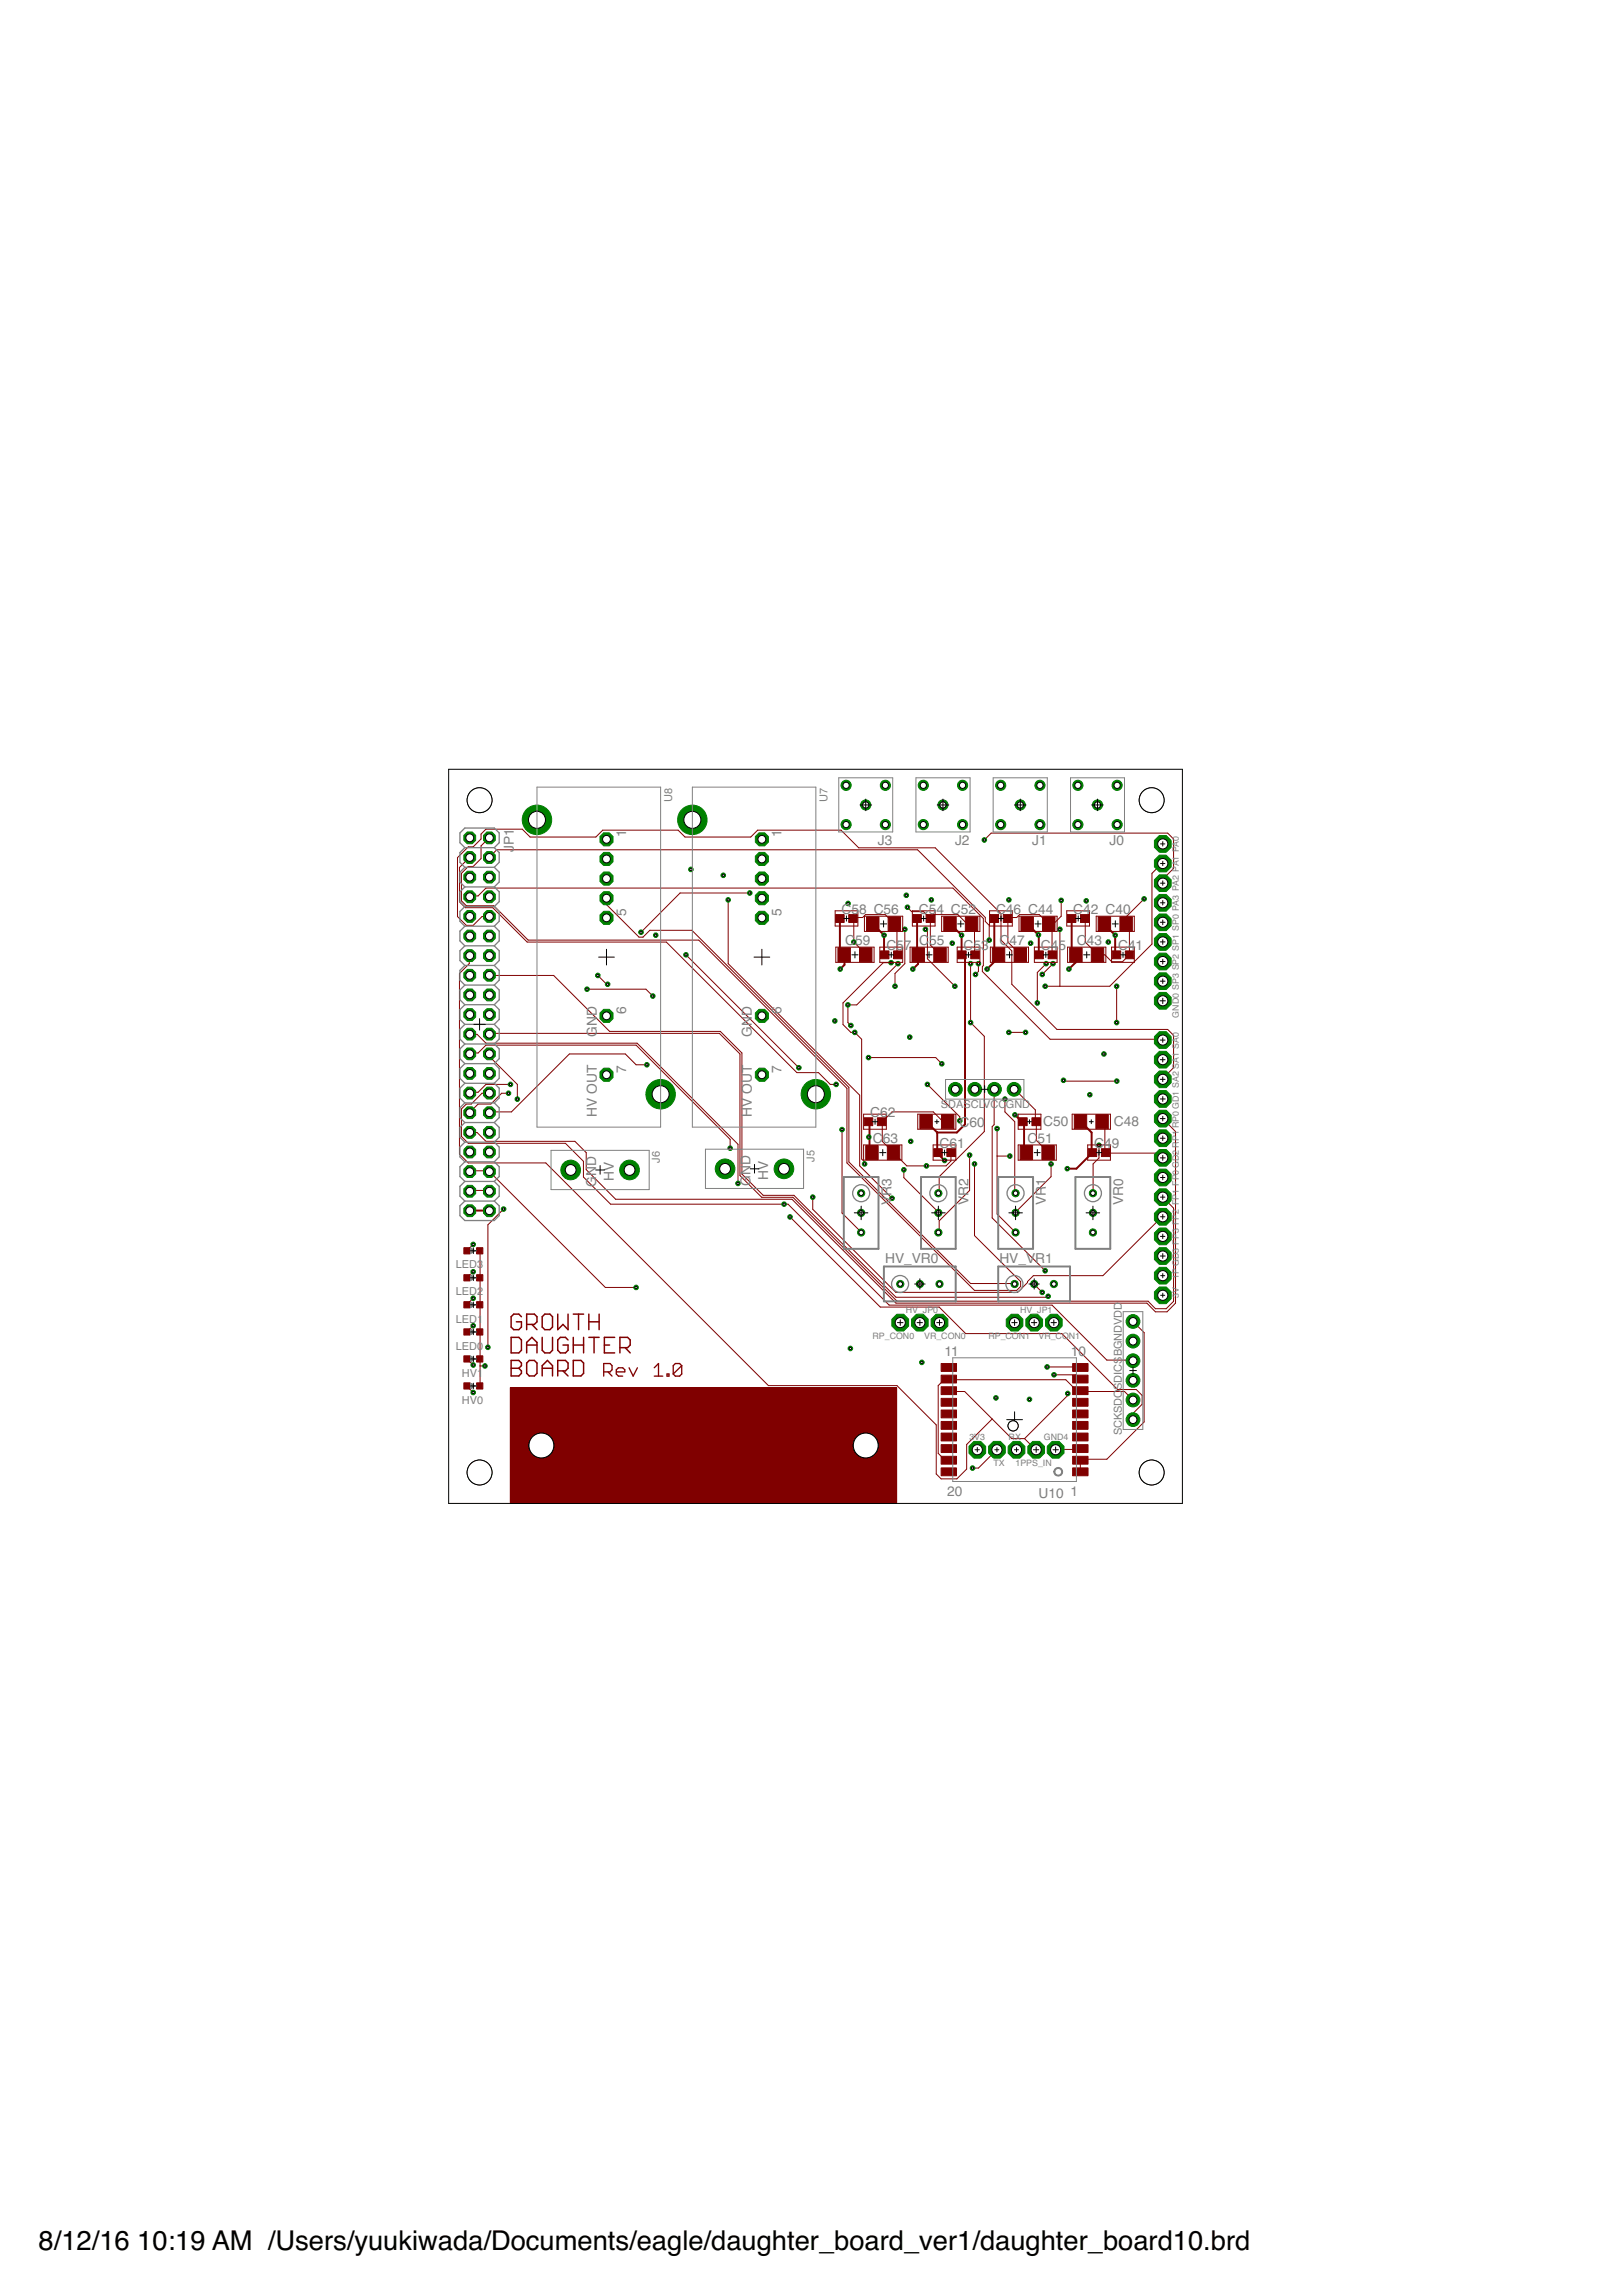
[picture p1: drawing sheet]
<svg xmlns="http://www.w3.org/2000/svg" width="210mm" height="297mm" viewBox="0 0 210 297" stroke-linecap="round" stroke-linejoin="round" font-family="sans-serif">
<defs><g id="words">
<g font-size="3.5">
<text x="5" y="291">8/12/16</text>
<text x="17.8" y="291">10:19 AM /Users/yuukiwada/Documents/eagle/daughter_board_ver1/daughter_board10.brd</text>
</g>
<g font-size="1.8" fill="#808080">
<text x="66.5" y="110.2" transform="rotate(-90 66.5 110.2)">JP1</text>
<text x="81" y="108.3" transform="rotate(-90 81 108.3)">1</text>
<text x="101.1" y="108.3" transform="rotate(-90 101.1 108.3)">1</text>
<text x="113.6" y="109.3">J3</text>
<text x="123.6" y="109.3">J2</text>
<text x="133.6" y="109.3">J1</text>
<text x="143.6" y="109.3">J0</text>
<text x="81" y="118.5" transform="rotate(-90 81 118.5)">5</text>
<text x="101.1" y="118.5" transform="rotate(-90 101.1 118.5)">5</text>
<text x="108.9" y="118.2">C58 C56</text>
<text x="118.9" y="118.2">C54 C52</text>
<text x="128.9" y="118.2">C46 C44</text>
<text x="138.9" y="118.2">C42 C40</text>
<text x="109.4" y="122.3">C59</text>
<text x="114.7" y="122.9">C57</text>
<text x="119" y="122.3">C</text>
<text x="120.3" y="122.3">55</text>
<text x="124.7" y="122.9">C53</text>
<text x="129.4" y="122.3">C47</text>
<text x="134.7" y="122.9">C45</text>
<text x="139.4" y="122.3">C43</text>
<text x="144.7" y="122.9">C41</text>
<text x="81" y="131.2" transform="rotate(-90 81 131.2)">6</text>
<text x="101.1" y="131.2" transform="rotate(-90 101.1 131.2)">6</text>
<text x="77.2" y="134.1" transform="rotate(-90 77.2 134.1)">GND</text>
<text x="97.3" y="134.1" transform="rotate(-90 97.3 134.1)">GND</text>
<text x="81" y="138.8" transform="rotate(-90 81 138.8)">7</text>
<text x="101.1" y="138.8" transform="rotate(-90 101.1 138.8)">7</text>
<text x="77.2" y="144.5" transform="rotate(-90 77.2 144.5)">HV OUT</text>
<text x="97.3" y="144.5" transform="rotate(-90 97.3 144.5)">HV OUT</text>
<text x="112.6" y="144.5">C62</text>
<text x="113" y="147.8">C63</text>
<text x="121.6" y="148.5">C61</text>
<text x="124.2" y="145.8">C60</text>
<text x="133" y="147.8">C51</text>
<text x="135" y="145.7">C50</text>
<text x="141.6" y="148.5">C49</text>
<text x="144.2" y="145.6">C48</text>
<text x="77.1" y="153.5" transform="rotate(-90 77.1 153.5)">GND</text>
<text x="79.4" y="152.8" transform="rotate(-90 79.4 152.8)">HV</text>
<text x="97.1" y="153.4" transform="rotate(-90 97.1 153.4)">GND</text>
<text x="99.4" y="152.7" transform="rotate(-90 99.4 152.7)">HV</text>
<text x="115.4" y="155.9" transform="rotate(-90 115.4 155.9)">VR3</text>
<text x="125.4" y="155.9" transform="rotate(-90 125.4 155.9)">VR2</text>
<text x="135.4" y="155.9" transform="rotate(-90 135.4 155.9)">VR1</text>
<text x="145.3" y="155.9" transform="rotate(-90 145.3 155.9)">VR0</text>
<text x="114.5" y="163.5">HV_VR0</text>
<text x="129.3" y="163.5">HV_VR1</text>
<text x="122.2" y="175.4">11</text>
<text x="138.6" y="175.4">10</text>
<text x="122.6" y="193.5">20</text>
<text x="134.4" y="193.8">U10</text>
<text x="138.6" y="193.5">1</text>
</g>
<g font-size="1.4" fill="#808080">
<text x="87" y="103.8" transform="rotate(-90 87 103.8)">U8</text>
<text x="107.1" y="103.8" transform="rotate(-90 107.1 103.8)">U7</text>
<text x="121.8" y="143.4">SDASCLVCCGND</text>
<text x="85.4" y="150.4" transform="rotate(-90 85.4 150.4)">J6</text>
<text x="105.4" y="150.3" transform="rotate(-90 105.4 150.3)">J5</text>
<text x="59" y="167.6">LED2</text>
<text x="59" y="164.1">LED3</text>
<text x="59" y="171.1">LED1</text>
<text x="59" y="174.6">LED0</text>
<text x="59.8" y="178.1">HV1</text>
<text x="145.2" y="179.8" transform="rotate(-90 145.2 179.8)">SDICSBGNDVDD</text>
<text x="59.8" y="181.6">HV0</text>
<text x="145.2" y="185.7" transform="rotate(-90 145.2 185.7)">SCKSDO</text>
</g>
<g font-size="1.1" fill="#808080">
<text x="152.5" y="131.6" transform="rotate(-90 152.5 131.6)">GND0 SP3 SP2 SP1 SP0 PA3 PA2 PA1 PA0</text>
<text x="152.5" y="168" transform="rotate(-90 152.5 168)">3V</text>
<text x="152.5" y="165.4" transform="rotate(-90 152.5 165.4)">1PGD3 FP3 FP2 FP1 FP0GD2 RP1 RP0GD1 SA2 SA1 SA0</text>
<text x="112.9" y="173.2">RP_CON0</text>
<text x="117.2" y="169.8">HV_JP0</text>
<text x="119.6" y="173.2">VR_CON0</text>
<text x="127.9" y="173.2">RP_CON1</text>
<text x="132" y="169.8">HV_JP1</text>
<text x="134.4" y="173.2">VR_CON1</text>
<text x="125.4" y="186.3">3V3</text>
<text x="128.6" y="189.6">TX</text>
<text x="130.5" y="186.3">RX</text>
<text x="131.4" y="189.6">1PPS_IN</text>
<text x="135.1" y="186.3">GND4</text>
</g>
</g></defs>
<g fill="none" stroke="#800000" stroke-width=".19">
<path d="M66.1 173h1l.4 .4v1.3l-.4 .3h-1zM66.1 176h1l.4 .3v.4l-.4 .3 .4 .4v.3l-.4 .3h-1zM66.1 177h1M67.5 170.3l-.4-.3h-.6l-.4 .3v1.4l.4 .3h.6l.4-.3v-.7h-.7M68.2 171.3h1l.3-.3v-.7l-.3-.3h-1v2M68.2 175v-1.3l.6-.7 .7 .7v1.3M68.2 174h1.3M68.5 176h.7l.3 .3v1.4l-.3 .3h-.7l-.3-.3v-1.4zM68.8 171.3l.7 .7M70.2 173v1.7l.3 .3h.7l.3-.3v-1.7M70.2 178v-1.3l.6-.7 .7 .7v1.3M70.2 177h1.3"/>
<path d="M70.5 170h.7l.3 .3v1.4l-.3 .3h-.7l-.3-.3v-1.4zM72.2 170v2l.7-.7 .6 .7v-2M72.2 177.4h1l.3-.4v-.7l-.3-.3h-1v2M72.9 177.4l.6 .6M73.5 173.4l-.3-.4h-.7l-.3 .4v1.3l.3 .3h.7l.3-.3v-.7h-.6M74.2 170h1.3M74.2 174h1.3M74.2 173v2M74.2 176h1l.3 .3v1.4l-.3 .3h-1zM74.9 170v2M75.5 173v2M76.2 171h1.3"/>
<path d="M76.2 170v2M76.2 173h1.3M76.9 173v2M77.5 170v2M78.2 174h.7M79.5 173h-1.3v2h1.3M80.2 174.3h1l.4-.3v-.6l-.4-.4h-1v2M80.9 174.3l.7 .7"/>
</g>
<path d="M78.1 177.5h.9l.2-.3v-.5l-.2-.3h-.9v1.6M78.7 177.5l.5 .5M79.8 177.5h1.1v-.3l-.3-.2h-.6l-.2 .2v.6l.2 .2h.6M81.4 177l.5 1 .6-1M84.7 178h1.1M84.7 177l.5-.6v1.6M86.3 177.8h.3v.2h-.3zM88.2 176.7l-.3-.3h-.5l-.3 .3v1.1M88.2 176.7v1.1l-.3 .2h-.5l-.3-.2M88.2 176.7l-1.1 1.1" fill="none" stroke="#800000" stroke-width=".17"/>
<g fill="#800000" stroke="#800000" stroke-width=".13">
<path d="M128.1 118.3h1.1v1h-1.1z"/>
<path d="M129.8 118.3h1.1v1h-1.1z"/>
<path d="M140.8 148.6h1.1v1h-1.1z"/>
<path d="M142.5 148.6h1.1v1h-1.1z"/>
<path d="M131.8 144.6h1.1v1h-1.1z"/>
<path d="M133.5 144.6h1.1v1h-1.1z"/>
<path d="M142.1 118.6h1.6v1.8h-1.6z"/>
<path d="M144.9 118.6h1.6v1.8h-1.6z"/>
<path d="M138.4 122.6h1.6v1.8h-1.6z"/>
<path d="M141.2 122.6h1.6v1.8h-1.6z"/>
<path d="M132.1 118.6h1.6v1.8h-1.6z"/>
<path d="M134.9 118.6h1.6v1.8h-1.6z"/>
<path d="M128.4 122.6h1.6v1.8h-1.6z"/>
<path d="M131.2 122.6h1.6v1.8h-1.6z"/>
<path d="M139 144.2h1.6v1.8h-1.6z"/>
<path d="M141.8 144.2h1.6v1.8h-1.6z"/>
<path d="M132 148.2h1.6v1.8h-1.6z"/>
<path d="M134.8 148.2h1.6v1.8h-1.6z"/>
<path d="M122.1 118.6h1.6v1.8h-1.6z"/>
<path d="M124.9 118.6h1.6v1.8h-1.6z"/>
<path d="M123.9 123h1.1v1h-1.1z"/>
<path d="M125.6 123h1.1v1h-1.1z"/>
<path d="M118.1 118.3h1.1v1h-1.1z"/>
<path d="M119.8 118.3h1.1v1h-1.1z"/>
<path d="M113.9 123h1.1v1h-1.1z"/>
<path d="M115.6 123h1.1v1h-1.1z"/>
<path d="M108.1 118.3h1.1v1h-1.1z"/>
<path d="M109.8 118.3h1.1v1h-1.1z"/>
<path d="M111.8 144.6h1.1v1h-1.1z"/>
<path d="M113.5 144.6h1.1v1h-1.1z"/>
<path d="M120.8 148.6h1.1v1h-1.1z"/>
<path d="M122.5 148.6h1.1v1h-1.1z"/>
<path d="M118 122.6h1.6v1.8h-1.6z"/>
<path d="M120.8 122.6h1.6v1.8h-1.6z"/>
<path d="M112.1 118.6h1.6v1.8h-1.6z"/>
<path d="M114.9 118.6h1.6v1.8h-1.6z"/>
<path d="M108.4 122.6h1.6v1.8h-1.6z"/>
<path d="M111.2 122.6h1.6v1.8h-1.6z"/>
<path d="M119 144.2h1.6v1.8h-1.6z"/>
<path d="M121.8 144.2h1.6v1.8h-1.6z"/>
<path d="M112 148.2h1.6v1.8h-1.6z"/>
<path d="M114.8 148.2h1.6v1.8h-1.6z"/>
<path d="M143.9 123h1.1v1h-1.1z"/>
<path d="M145.6 123h1.1v1h-1.1z"/>
<path d="M138.1 118.3h1.1v1h-1.1z"/>
<path d="M139.8 118.3h1.1v1h-1.1z"/>
<path d="M133.9 123h1.1v1h-1.1z"/>
<path d="M135.6 123h1.1v1h-1.1z"/>
<path d="M60 178.9h.8v.8h-.8z"/>
<path d="M61.7 178.9h.8v.8h-.8z"/>
<path d="M60 175.4h.8v.8h-.8z"/>
<path d="M61.7 175.4h.8v.8h-.8z"/>
<path d="M60 171.9h.8v.8h-.8z"/>
<path d="M61.7 171.9h.8v.8h-.8z"/>
<path d="M60 168.4h.8v.8h-.8z"/>
<path d="M61.7 168.4h.8v.8h-.8z"/>
<path d="M60 164.9h.8v.8h-.8z"/>
<path d="M61.7 164.9h.8v.8h-.8z"/>
<path d="M60 161.4h.8v.8h-.8z"/>
<path d="M61.7 161.4h.8v.8h-.8z"/>
<path d="M138.8 189.9h2v1h-2z"/>
<path d="M138.8 188.4h2v1h-2z"/>
<path d="M138.8 186.9h2v1h-2z"/>
<path d="M138.8 185.4h2v1h-2z"/>
<path d="M138.8 183.9h2v1h-2z"/>
<path d="M138.8 182.4h2v1h-2z"/>
<path d="M138.8 180.9h2v1h-2z"/>
<path d="M138.8 179.4h2v1h-2z"/>
<path d="M138.8 177.9h2v1h-2z"/>
<path d="M138.8 176.4h2v1h-2z"/>
<path d="M121.8 176.4h2v1h-2z"/>
<path d="M121.8 177.9h2v1h-2z"/>
<path d="M121.8 179.4h2v1h-2z"/>
<path d="M121.8 180.9h2v1h-2z"/>
<path d="M121.8 182.4h2v1h-2z"/>
<path d="M121.8 183.9h2v1h-2z"/>
<path d="M121.8 185.4h2v1h-2z"/>
<path d="M121.8 186.9h2v1h-2z"/>
<path d="M121.8 188.4h2v1h-2z"/>
<path d="M121.8 189.9h2v1h-2z"/>
</g>
<g fill="none" stroke="#800000" stroke-width=".13">
<path d="M60.8 110.9l-1.3 1.3v4.5l.7 .7h3.6l4.4 4.5h18l16.9 16.9h2.8l1.5 1.5h.8M60.8 116l.1-.1h1l1-1h60.4l4 3.9v6.1l-.2 .2v.6l8.8 8.8h14.4l.2 .1M63.3 108.4l-1 1v1.7l-1.1 1h-.6l-.9 .9v3.5l.6 .7h3.6l4.4 4.4h22.1l19.2 19.2v9.7l16.5 16.4h5.5l.5-.5v-.6l-6-5.9v-9.3M63.3 118.6h-.9l-1.2 1.1h-.9l-1.1-1.1v-7.6l1.4-1.4h.6l1.1-1.1v-.6l.6-.6h4.7l1 1h8.5l.9-.9h9.8l.8 .9h8.6l.8-.9h10.8l2.3 2.3h9.9l8.5 8.5v3.4l1.4 1.4v4.3l5.9 5.9h14.3l.8 .7v4.2l-1.4 1.4v.1M63.3 110.9l1-1h54.4l8.8 8.8v.5l.5 .5v1.9M78.5 116.2v.9l4.2 4.1h.5l.9-.8h5.4l20.4 20.3v9.6l15.7 15.8h5.7M94.2 116.4v8.3l17.1 17v9.1l4.1 4.2M97 115.5h-9l-5 5.1M115.7 119.5l-1.1-1.2h-2.6l-.4 .4h-1.1l-.1 .1h.1v3.1l1.5 1.5v.1M115.7 119.5l.4 .3M116.1 119.8v3.6l.1 .1M117.4 117.4l.6 .5h1.5l.9 1"/>
<path d="M127.4 108.7l.9-.9h22.8l.8 .7v3.9l-1.4 1.3v.6M135.7 119.5l-1.2-1.2h-2.5l-.4 .4h-1.2v3.2l1.6 1.6M135.7 119.5l.4 .5 .1 3.5M137.3 116.5v2l-1.3 1.3-.3-.3M140.3 118.7l.1 .1v3.1l1.6 1.6h1l.9 .9h1.4l.9-.9M148.1 116.3l-2.3 2.3-.1 .9 .5 .5v3.5M150.5 111.7h-.2l-1.2 1.3v9.1l-5.5 5.5h-8.3M60.8 123.6l-.1 1.1-1.2 1.2v23.4l1.1 1.2h10l28.8 28.8h16.7l5.1 5v6.4l.6 .6h2l1.3-1.2v-3.2l3.3-3.3M60.8 136.3l.1-.1h1l1-1h19.4l12.2 12.2v1.1M60.8 133.8h.9l1.2 1.2h19.5l13.1 13v5.1M63.3 133.8l.1-.1h29.7l2.7 2.7v15.7l2.8 2.8h4l13.5 13.4h32.5l.9 1h1.4l1-.9v-12.1l-1.4-1.4M63.3 126.2h8.3l7.3 7.2h14.3l2.8 2.8v15.7l2.8 2.7h3.9l13.3 13.2h19.5l.1-.1"/>
<path d="M63.3 136.3l.1 .4 3.6 3.6v1.9M76 128h7.6l.9 .9M77.4 126.2l1.1 1.1h.1M83.7 137.8h-1.4l-1.4-1.4h-7.2l-7.5 7.4h-2.8l-.1 .2M88.8 123.5l14.6 14.6M112.4 136.8h8.7l.8 .8M115.3 124.5h-1l-5.2 5.3v2.7l1 1.1h.5l.9 .9v15.4l.4 .4v.3M116.2 124.7l-5.3 5.3h-1.2v2.3l.4 .4M117.1 120.2v4.5l-1.3 1.2v1.7M119.8 120.2l.2 .3v3.5l3.6 3.6M121.6 123.5l-1.2-1.2v-3.6l.4-.4h3.2l1.1 1.2h.6l.4 .3 .1 3.7M125.6 124.7v7.6l1.8 1.8v12.3l-5.9 5.8v2.1l-.1 .1"/>
<path d="M126.6 124.7v1l-.4 .4M130.6 133.6h2.1M135.4 124.7l-1.2 1.1v4M136.3 124.7l-1.4 1.4M137.2 120.2v7.4M137.6 139.8l.1 .1h6.8M144.5 127.6v4.7M146.2 123.5h.1M60.8 151.6l.1-.1h2.4v.1M60.8 154.1l.1-.1h2.4v.1M63.3 141.4h-.9l-1.4 1.4h-.7l-.6 .7v3.5l.9 .9h12.6l2.3 2.3v2.1l3.5 3.5h23l13.1 13h21l7.1 7.2h3.3h.1M63.3 151.6h.1"/>
<path d="M63.3 151.6l15 15h4M65.2 156.4l-2.1 2.1v15.8M65.8 141.4h-.9l-1.4 1.4h-1.6l-1.1 1.2M66.1 140.3h-3.2l-1 1h-1l-.1 .1M102.2 157.4l11.7 11.7h7.6l3.5 3.4h12.4l7.2 7.3h2.4l.8 .7v1.2l-1.1 1.1-.1 .9M105.2 154.9v1.5l10.7 10.8h15.8l2-2.2h9l7.6-7.6h.2M109 146.1v10.8l2.4 2.5M112.5 147l-.1 .1M117 151.3v1.1l4.4 4.5M120 140.3l4.2 4.2v.5M122.6 145.1h-.6l-1.2-1.3h-5.4l-1.3 1.3 .1 .1v2.5l3.1 3.1h5.1l.7-.6v-1.1M125.5 149.4v4.6l-4 3.9v1.4l-.1 .1"/>
<path d="M128.7 140.9v4.6l-.3 .3v11.8l6.9 6.8M129 146v11.1l2.4 2.3M129 149.6h1.7M130 142.2v1.6l1.3 1.3v9.2l.1 .1M131.2 140.9l2.8 2.7v1.5h.1v.1v2.3l1.5 1.6M136 150.6v1.6l-4.6 4.7M142.2 148.2v1.6l-.7 .8-.1 3.8M142.6 145.1l.4 .4v3.6l.1 .1h6.7l.7 .6M150.5 144.7l1.6 1.7v22.2l-1.1 1.1h-1.5l-1.1-1.1h-32.4l-13.5-13.4h-22.8l-3.8-3.9v-2.2l-1.5-1.4h-11.5l-1.2-1.2h-.9M60.4 179.3l.8 .8M60.4 175.8l.8 .8M61.2 161l-.8 .8"/>
<path d="M61.2 164.5l-.8 .8M61.2 168l-.8 .8M61.2 171.5l-.8 .8M62.1 161.8v17.5M62.1 176.7h.7M122.8 179.9v.1h2l3.6 3.6M133.8 166.1l1.1 1.1M135.5 176.8l4.3 .1M136.4 177.9h2.8l.6 .5M146.6 171l1.5 1.4v11.6l-4.9 4.8h-3.4v1.6M128.4 183.6l2.5 2.5h1.7M129 187.6l-2.4 2.3h-.7"/>
<path d="M132.6 186.1l1.5 1.5M138.2 180.3v.2l-5.6 5.6M139.8 187.4l-.1 .1-3.1 .1M139.8 188.9h.1M146.6 181.1l-1.1-1.1h-5.7v-.1h-.5l-1.4-1.4h-15.1v-.1l-.1 .1h-.5l-.8 .8v8.7l.8 .8h.5l.1 .1"/>
</g>
<g fill="none" stroke="#800000" stroke-width=".25">
<path d="M108.7 118.7v4.3l.6 .7v1.1l-.6 .6M113.1 119.7l-.2-.2 1.5 1.5v2.4l.1 .1M118.6 118.7l.1 4.7 .1 .1v1.2l-.7 .7M122.9 119.5l1.5 1.5 .1 2.5M128.7 118.8v4.2l.6 .7h.6M132.9 119.5l1.5 1.4M138.7 118.8v4.2l.5 .5v1l-.9 .9M142.9 119.5l1.4 1.5v2.5h.2M124.5 123.5v.2M124.5 123.5l.4 .4v21.6l-1.1 1h-2.6M124.5 123.5l.3 .4M129.5 123.7l-1.8 1.7"/>
<path d="M134.4 120.9l.1 2.6M134.4 120.9h.1M60.8 156.6h2.5M112.5 145l-.1 .1 .1 .1v3.6l.4 .4M119.8 145.1l1.5 1.4M121.3 146.5v2.5l.1 .1-.1 .1 .9 .9M131.3 144.2l.8 .8h.4l-.1 .1 .1 .1v3.6M132.5 148.8l.3 .3zM139.8 145.2h.1l1.4 1.3v2.5l.1 .1-2.1 2.1h-1.2"/>
</g>
<circle cx="150.5" cy="152.3" r="1.17" fill="#008000" stroke="#008000" stroke-width=".13"/>
<circle cx="150.5" cy="152.3" r=".66" fill="#fff" stroke="#000" stroke-width=".13"/>
<circle cx="150.5" cy="154.9" r="1.17" fill="#008000" stroke="#008000" stroke-width=".13"/>
<circle cx="150.5" cy="154.9" r=".66" fill="#fff" stroke="#000" stroke-width=".13"/>
<circle cx="150.5" cy="157.4" r="1.17" fill="#008000" stroke="#008000" stroke-width=".13"/>
<circle cx="150.5" cy="157.4" r=".66" fill="#fff" stroke="#000" stroke-width=".13"/>
<circle cx="150.5" cy="160" r="1.17" fill="#008000" stroke="#008000" stroke-width=".13"/>
<circle cx="150.5" cy="160" r=".66" fill="#fff" stroke="#000" stroke-width=".13"/>
<circle cx="150.5" cy="119.3" r="1.17" fill="#008000" stroke="#008000" stroke-width=".13"/>
<circle cx="150.5" cy="119.3" r=".66" fill="#fff" stroke="#000" stroke-width=".13"/>
<circle cx="150.5" cy="121.9" r="1.17" fill="#008000" stroke="#008000" stroke-width=".13"/>
<circle cx="150.5" cy="121.9" r=".66" fill="#fff" stroke="#000" stroke-width=".13"/>
<circle cx="150.5" cy="124.4" r="1.17" fill="#008000" stroke="#008000" stroke-width=".13"/>
<circle cx="150.5" cy="124.4" r=".66" fill="#fff" stroke="#000" stroke-width=".13"/>
<circle cx="150.5" cy="126.9" r="1.17" fill="#008000" stroke="#008000" stroke-width=".13"/>
<circle cx="150.5" cy="126.9" r=".66" fill="#fff" stroke="#000" stroke-width=".13"/>
<circle cx="150.5" cy="129.5" r="1.17" fill="#008000" stroke="#008000" stroke-width=".13"/>
<circle cx="150.5" cy="129.5" r=".66" fill="#fff" stroke="#000" stroke-width=".13"/>
<circle cx="134.1" cy="187.6" r="1.17" fill="#008000" stroke="#008000" stroke-width=".13"/>
<circle cx="134.1" cy="187.6" r=".66" fill="#fff" stroke="#000" stroke-width=".13"/>
<circle cx="150.5" cy="165" r="1.17" fill="#008000" stroke="#008000" stroke-width=".13"/>
<circle cx="150.5" cy="165" r=".66" fill="#fff" stroke="#000" stroke-width=".13"/>
<circle cx="131.6" cy="187.6" r="1.17" fill="#008000" stroke="#008000" stroke-width=".13"/>
<circle cx="131.6" cy="187.6" r=".66" fill="#fff" stroke="#000" stroke-width=".13"/>
<circle cx="129" cy="187.6" r="1.17" fill="#008000" stroke="#008000" stroke-width=".13"/>
<circle cx="129" cy="187.6" r=".66" fill="#fff" stroke="#000" stroke-width=".13"/>
<circle cx="144.6" cy="106.7" r=".66" fill="#008000" stroke="#008000" stroke-width=".13"/>
<circle cx="144.6" cy="106.7" r=".4" fill="#fff" stroke="#000" stroke-width=".13"/>
<circle cx="144.6" cy="101.6" r=".66" fill="#008000" stroke="#008000" stroke-width=".13"/>
<circle cx="144.6" cy="101.6" r=".4" fill="#fff" stroke="#000" stroke-width=".13"/>
<circle cx="139.5" cy="101.6" r=".66" fill="#008000" stroke="#008000" stroke-width=".13"/>
<circle cx="139.5" cy="101.6" r=".4" fill="#fff" stroke="#000" stroke-width=".13"/>
<circle cx="139.5" cy="106.7" r=".66" fill="#008000" stroke="#008000" stroke-width=".13"/>
<circle cx="139.5" cy="106.7" r=".4" fill="#fff" stroke="#000" stroke-width=".13"/>
<circle cx="142" cy="104.1" r=".66" fill="#008000" stroke="#008000" stroke-width=".13"/>
<circle cx="142" cy="104.1" r=".4" fill="#fff" stroke="#000" stroke-width=".13"/>
<circle cx="124.6" cy="106.7" r=".66" fill="#008000" stroke="#008000" stroke-width=".13"/>
<circle cx="124.6" cy="106.7" r=".4" fill="#fff" stroke="#000" stroke-width=".13"/>
<circle cx="124.6" cy="101.6" r=".66" fill="#008000" stroke="#008000" stroke-width=".13"/>
<circle cx="124.6" cy="101.6" r=".4" fill="#fff" stroke="#000" stroke-width=".13"/>
<circle cx="119.5" cy="101.6" r=".66" fill="#008000" stroke="#008000" stroke-width=".13"/>
<circle cx="119.5" cy="101.6" r=".4" fill="#fff" stroke="#000" stroke-width=".13"/>
<circle cx="119.5" cy="106.7" r=".66" fill="#008000" stroke="#008000" stroke-width=".13"/>
<circle cx="119.5" cy="106.7" r=".4" fill="#fff" stroke="#000" stroke-width=".13"/>
<circle cx="122" cy="104.1" r=".66" fill="#008000" stroke="#008000" stroke-width=".13"/>
<circle cx="122" cy="104.1" r=".4" fill="#fff" stroke="#000" stroke-width=".13"/>
<circle cx="134.6" cy="106.7" r=".66" fill="#008000" stroke="#008000" stroke-width=".13"/>
<circle cx="134.6" cy="106.7" r=".4" fill="#fff" stroke="#000" stroke-width=".13"/>
<circle cx="134.6" cy="101.6" r=".66" fill="#008000" stroke="#008000" stroke-width=".13"/>
<circle cx="134.6" cy="101.6" r=".4" fill="#fff" stroke="#000" stroke-width=".13"/>
<circle cx="129.5" cy="101.6" r=".66" fill="#008000" stroke="#008000" stroke-width=".13"/>
<circle cx="129.5" cy="101.6" r=".4" fill="#fff" stroke="#000" stroke-width=".13"/>
<circle cx="129.5" cy="106.7" r=".66" fill="#008000" stroke="#008000" stroke-width=".13"/>
<circle cx="129.5" cy="106.7" r=".4" fill="#fff" stroke="#000" stroke-width=".13"/>
<circle cx="132" cy="104.1" r=".66" fill="#008000" stroke="#008000" stroke-width=".13"/>
<circle cx="132" cy="104.1" r=".4" fill="#fff" stroke="#000" stroke-width=".13"/>
<circle cx="114.6" cy="106.7" r=".66" fill="#008000" stroke="#008000" stroke-width=".13"/>
<circle cx="114.6" cy="106.7" r=".4" fill="#fff" stroke="#000" stroke-width=".13"/>
<circle cx="114.6" cy="101.6" r=".66" fill="#008000" stroke="#008000" stroke-width=".13"/>
<circle cx="114.6" cy="101.6" r=".4" fill="#fff" stroke="#000" stroke-width=".13"/>
<circle cx="109.5" cy="101.6" r=".66" fill="#008000" stroke="#008000" stroke-width=".13"/>
<circle cx="109.5" cy="101.6" r=".4" fill="#fff" stroke="#000" stroke-width=".13"/>
<circle cx="109.5" cy="106.7" r=".66" fill="#008000" stroke="#008000" stroke-width=".13"/>
<circle cx="109.5" cy="106.7" r=".4" fill="#fff" stroke="#000" stroke-width=".13"/>
<circle cx="112" cy="104.1" r=".66" fill="#008000" stroke="#008000" stroke-width=".13"/>
<circle cx="112" cy="104.1" r=".4" fill="#fff" stroke="#000" stroke-width=".13"/>
<circle cx="101.5" cy="151.2" r="1.27" fill="#008000" stroke="#008000" stroke-width=".13"/>
<circle cx="101.5" cy="151.2" r=".7" fill="#fff" stroke="#000" stroke-width=".13"/>
<circle cx="93.8" cy="151.2" r="1.27" fill="#008000" stroke="#008000" stroke-width=".13"/>
<circle cx="93.8" cy="151.2" r=".7" fill="#fff" stroke="#000" stroke-width=".13"/>
<circle cx="81.5" cy="151.4" r="1.27" fill="#008000" stroke="#008000" stroke-width=".13"/>
<circle cx="81.5" cy="151.4" r=".7" fill="#fff" stroke="#000" stroke-width=".13"/>
<circle cx="73.9" cy="151.4" r="1.27" fill="#008000" stroke="#008000" stroke-width=".13"/>
<circle cx="73.9" cy="151.4" r=".7" fill="#fff" stroke="#000" stroke-width=".13"/>
<circle cx="60.8" cy="108.4" r=".83" fill="#008000" stroke="#008000" stroke-width=".13"/>
<circle cx="60.8" cy="108.4" r=".51" fill="#fff" stroke="#000" stroke-width=".13"/>
<circle cx="63.3" cy="108.4" r=".83" fill="#008000" stroke="#008000" stroke-width=".13"/>
<circle cx="63.3" cy="108.4" r=".51" fill="#fff" stroke="#000" stroke-width=".13"/>
<circle cx="60.8" cy="110.9" r=".83" fill="#008000" stroke="#008000" stroke-width=".13"/>
<circle cx="60.8" cy="110.9" r=".51" fill="#fff" stroke="#000" stroke-width=".13"/>
<circle cx="63.3" cy="110.9" r=".83" fill="#008000" stroke="#008000" stroke-width=".13"/>
<circle cx="63.3" cy="110.9" r=".51" fill="#fff" stroke="#000" stroke-width=".13"/>
<circle cx="60.8" cy="113.5" r=".83" fill="#008000" stroke="#008000" stroke-width=".13"/>
<circle cx="60.8" cy="113.5" r=".51" fill="#fff" stroke="#000" stroke-width=".13"/>
<circle cx="63.3" cy="113.5" r=".83" fill="#008000" stroke="#008000" stroke-width=".13"/>
<circle cx="63.3" cy="113.5" r=".51" fill="#fff" stroke="#000" stroke-width=".13"/>
<circle cx="60.8" cy="116" r=".83" fill="#008000" stroke="#008000" stroke-width=".13"/>
<circle cx="60.8" cy="116" r=".51" fill="#fff" stroke="#000" stroke-width=".13"/>
<circle cx="63.3" cy="116" r=".83" fill="#008000" stroke="#008000" stroke-width=".13"/>
<circle cx="63.3" cy="116" r=".51" fill="#fff" stroke="#000" stroke-width=".13"/>
<circle cx="60.8" cy="118.6" r=".83" fill="#008000" stroke="#008000" stroke-width=".13"/>
<circle cx="60.8" cy="118.6" r=".51" fill="#fff" stroke="#000" stroke-width=".13"/>
<circle cx="63.3" cy="118.6" r=".83" fill="#008000" stroke="#008000" stroke-width=".13"/>
<circle cx="63.3" cy="118.6" r=".51" fill="#fff" stroke="#000" stroke-width=".13"/>
<circle cx="60.8" cy="121.1" r=".83" fill="#008000" stroke="#008000" stroke-width=".13"/>
<circle cx="60.8" cy="121.1" r=".51" fill="#fff" stroke="#000" stroke-width=".13"/>
<circle cx="63.3" cy="121.1" r=".83" fill="#008000" stroke="#008000" stroke-width=".13"/>
<circle cx="63.3" cy="121.1" r=".51" fill="#fff" stroke="#000" stroke-width=".13"/>
<circle cx="60.8" cy="123.6" r=".83" fill="#008000" stroke="#008000" stroke-width=".13"/>
<circle cx="60.8" cy="123.6" r=".51" fill="#fff" stroke="#000" stroke-width=".13"/>
<circle cx="63.3" cy="123.6" r=".83" fill="#008000" stroke="#008000" stroke-width=".13"/>
<circle cx="63.3" cy="123.6" r=".51" fill="#fff" stroke="#000" stroke-width=".13"/>
<circle cx="60.8" cy="126.2" r=".83" fill="#008000" stroke="#008000" stroke-width=".13"/>
<circle cx="60.8" cy="126.2" r=".51" fill="#fff" stroke="#000" stroke-width=".13"/>
<circle cx="63.3" cy="126.2" r=".83" fill="#008000" stroke="#008000" stroke-width=".13"/>
<circle cx="63.3" cy="126.2" r=".51" fill="#fff" stroke="#000" stroke-width=".13"/>
<circle cx="60.8" cy="128.7" r=".83" fill="#008000" stroke="#008000" stroke-width=".13"/>
<circle cx="60.8" cy="128.7" r=".51" fill="#fff" stroke="#000" stroke-width=".13"/>
<circle cx="63.3" cy="128.7" r=".83" fill="#008000" stroke="#008000" stroke-width=".13"/>
<circle cx="63.3" cy="128.7" r=".51" fill="#fff" stroke="#000" stroke-width=".13"/>
<circle cx="60.8" cy="131.3" r=".83" fill="#008000" stroke="#008000" stroke-width=".13"/>
<circle cx="60.8" cy="131.3" r=".51" fill="#fff" stroke="#000" stroke-width=".13"/>
<circle cx="63.3" cy="131.3" r=".83" fill="#008000" stroke="#008000" stroke-width=".13"/>
<circle cx="63.3" cy="131.3" r=".51" fill="#fff" stroke="#000" stroke-width=".13"/>
<circle cx="60.8" cy="133.8" r=".83" fill="#008000" stroke="#008000" stroke-width=".13"/>
<circle cx="60.8" cy="133.8" r=".51" fill="#fff" stroke="#000" stroke-width=".13"/>
<circle cx="63.3" cy="133.8" r=".83" fill="#008000" stroke="#008000" stroke-width=".13"/>
<circle cx="63.3" cy="133.8" r=".51" fill="#fff" stroke="#000" stroke-width=".13"/>
<circle cx="60.8" cy="136.3" r=".83" fill="#008000" stroke="#008000" stroke-width=".13"/>
<circle cx="60.8" cy="136.3" r=".51" fill="#fff" stroke="#000" stroke-width=".13"/>
<circle cx="63.3" cy="136.3" r=".83" fill="#008000" stroke="#008000" stroke-width=".13"/>
<circle cx="63.3" cy="136.3" r=".51" fill="#fff" stroke="#000" stroke-width=".13"/>
<circle cx="60.8" cy="138.9" r=".83" fill="#008000" stroke="#008000" stroke-width=".13"/>
<circle cx="60.8" cy="138.9" r=".51" fill="#fff" stroke="#000" stroke-width=".13"/>
<circle cx="63.3" cy="138.9" r=".83" fill="#008000" stroke="#008000" stroke-width=".13"/>
<circle cx="63.3" cy="138.9" r=".51" fill="#fff" stroke="#000" stroke-width=".13"/>
<circle cx="60.8" cy="141.4" r=".83" fill="#008000" stroke="#008000" stroke-width=".13"/>
<circle cx="60.8" cy="141.4" r=".51" fill="#fff" stroke="#000" stroke-width=".13"/>
<circle cx="63.3" cy="141.4" r=".83" fill="#008000" stroke="#008000" stroke-width=".13"/>
<circle cx="63.3" cy="141.4" r=".51" fill="#fff" stroke="#000" stroke-width=".13"/>
<circle cx="60.8" cy="144" r=".83" fill="#008000" stroke="#008000" stroke-width=".13"/>
<circle cx="60.8" cy="144" r=".51" fill="#fff" stroke="#000" stroke-width=".13"/>
<circle cx="63.3" cy="144" r=".83" fill="#008000" stroke="#008000" stroke-width=".13"/>
<circle cx="63.3" cy="144" r=".51" fill="#fff" stroke="#000" stroke-width=".13"/>
<circle cx="60.8" cy="146.5" r=".83" fill="#008000" stroke="#008000" stroke-width=".13"/>
<circle cx="60.8" cy="146.5" r=".51" fill="#fff" stroke="#000" stroke-width=".13"/>
<circle cx="63.3" cy="146.5" r=".83" fill="#008000" stroke="#008000" stroke-width=".13"/>
<circle cx="63.3" cy="146.5" r=".51" fill="#fff" stroke="#000" stroke-width=".13"/>
<circle cx="60.8" cy="149" r=".83" fill="#008000" stroke="#008000" stroke-width=".13"/>
<circle cx="60.8" cy="149" r=".51" fill="#fff" stroke="#000" stroke-width=".13"/>
<circle cx="63.3" cy="149" r=".83" fill="#008000" stroke="#008000" stroke-width=".13"/>
<circle cx="63.3" cy="149" r=".51" fill="#fff" stroke="#000" stroke-width=".13"/>
<circle cx="60.8" cy="151.6" r=".83" fill="#008000" stroke="#008000" stroke-width=".13"/>
<circle cx="60.8" cy="151.6" r=".51" fill="#fff" stroke="#000" stroke-width=".13"/>
<circle cx="63.3" cy="151.6" r=".83" fill="#008000" stroke="#008000" stroke-width=".13"/>
<circle cx="63.3" cy="151.6" r=".51" fill="#fff" stroke="#000" stroke-width=".13"/>
<circle cx="60.8" cy="154.1" r=".83" fill="#008000" stroke="#008000" stroke-width=".13"/>
<circle cx="60.8" cy="154.1" r=".51" fill="#fff" stroke="#000" stroke-width=".13"/>
<circle cx="63.3" cy="154.1" r=".83" fill="#008000" stroke="#008000" stroke-width=".13"/>
<circle cx="63.3" cy="154.1" r=".51" fill="#fff" stroke="#000" stroke-width=".13"/>
<circle cx="60.8" cy="156.6" r=".83" fill="#008000" stroke="#008000" stroke-width=".13"/>
<circle cx="60.8" cy="156.6" r=".51" fill="#fff" stroke="#000" stroke-width=".13"/>
<circle cx="63.3" cy="156.6" r=".83" fill="#008000" stroke="#008000" stroke-width=".13"/>
<circle cx="63.3" cy="156.6" r=".51" fill="#fff" stroke="#000" stroke-width=".13"/>
<circle cx="150.5" cy="109.2" r="1.17" fill="#008000" stroke="#008000" stroke-width=".13"/>
<circle cx="150.5" cy="109.2" r=".66" fill="#fff" stroke="#000" stroke-width=".13"/>
<circle cx="150.5" cy="111.7" r="1.17" fill="#008000" stroke="#008000" stroke-width=".13"/>
<circle cx="150.5" cy="111.7" r=".66" fill="#fff" stroke="#000" stroke-width=".13"/>
<circle cx="150.5" cy="114.3" r="1.17" fill="#008000" stroke="#008000" stroke-width=".13"/>
<circle cx="150.5" cy="114.3" r=".66" fill="#fff" stroke="#000" stroke-width=".13"/>
<circle cx="150.5" cy="116.8" r="1.17" fill="#008000" stroke="#008000" stroke-width=".13"/>
<circle cx="150.5" cy="116.8" r=".66" fill="#fff" stroke="#000" stroke-width=".13"/>
<circle cx="131.4" cy="154.4" r=".47" fill="#008000" stroke="#008000" stroke-width=".13"/>
<circle cx="131.4" cy="154.4" r=".3" fill="#fff" stroke="#000" stroke-width=".13"/>
<circle cx="131.4" cy="156.9" r=".47" fill="#008000" stroke="#008000" stroke-width=".13"/>
<circle cx="131.4" cy="156.9" r=".3" fill="#fff" stroke="#000" stroke-width=".13"/>
<circle cx="131.4" cy="159.4" r=".47" fill="#008000" stroke="#008000" stroke-width=".13"/>
<circle cx="131.4" cy="159.4" r=".3" fill="#fff" stroke="#000" stroke-width=".13"/>
<circle cx="121.4" cy="154.4" r=".47" fill="#008000" stroke="#008000" stroke-width=".13"/>
<circle cx="121.4" cy="154.4" r=".3" fill="#fff" stroke="#000" stroke-width=".13"/>
<circle cx="121.4" cy="156.9" r=".47" fill="#008000" stroke="#008000" stroke-width=".13"/>
<circle cx="121.4" cy="156.9" r=".3" fill="#fff" stroke="#000" stroke-width=".13"/>
<circle cx="121.4" cy="159.4" r=".47" fill="#008000" stroke="#008000" stroke-width=".13"/>
<circle cx="121.4" cy="159.4" r=".3" fill="#fff" stroke="#000" stroke-width=".13"/>
<circle cx="111.4" cy="154.4" r=".47" fill="#008000" stroke="#008000" stroke-width=".13"/>
<circle cx="111.4" cy="154.4" r=".3" fill="#fff" stroke="#000" stroke-width=".13"/>
<circle cx="111.4" cy="156.9" r=".47" fill="#008000" stroke="#008000" stroke-width=".13"/>
<circle cx="111.4" cy="156.9" r=".3" fill="#fff" stroke="#000" stroke-width=".13"/>
<circle cx="111.4" cy="159.4" r=".47" fill="#008000" stroke="#008000" stroke-width=".13"/>
<circle cx="111.4" cy="159.4" r=".3" fill="#fff" stroke="#000" stroke-width=".13"/>
<circle cx="141.4" cy="154.4" r=".47" fill="#008000" stroke="#008000" stroke-width=".13"/>
<circle cx="141.4" cy="154.4" r=".3" fill="#fff" stroke="#000" stroke-width=".13"/>
<circle cx="141.4" cy="156.9" r=".47" fill="#008000" stroke="#008000" stroke-width=".13"/>
<circle cx="141.4" cy="156.9" r=".3" fill="#fff" stroke="#000" stroke-width=".13"/>
<circle cx="141.4" cy="159.4" r=".47" fill="#008000" stroke="#008000" stroke-width=".13"/>
<circle cx="141.4" cy="159.4" r=".3" fill="#fff" stroke="#000" stroke-width=".13"/>
<circle cx="150.5" cy="144.7" r="1.17" fill="#008000" stroke="#008000" stroke-width=".13"/>
<circle cx="150.5" cy="144.7" r=".66" fill="#fff" stroke="#000" stroke-width=".13"/>
<circle cx="150.5" cy="147.3" r="1.17" fill="#008000" stroke="#008000" stroke-width=".13"/>
<circle cx="150.5" cy="147.3" r=".66" fill="#fff" stroke="#000" stroke-width=".13"/>
<circle cx="150.5" cy="134.6" r="1.17" fill="#008000" stroke="#008000" stroke-width=".13"/>
<circle cx="150.5" cy="134.6" r=".66" fill="#fff" stroke="#000" stroke-width=".13"/>
<circle cx="150.5" cy="137.1" r="1.17" fill="#008000" stroke="#008000" stroke-width=".13"/>
<circle cx="150.5" cy="137.1" r=".66" fill="#fff" stroke="#000" stroke-width=".13"/>
<circle cx="150.5" cy="139.6" r="1.17" fill="#008000" stroke="#008000" stroke-width=".13"/>
<circle cx="150.5" cy="139.6" r=".66" fill="#fff" stroke="#000" stroke-width=".13"/>
<circle cx="98.6" cy="108.6" r=".92" fill="#008000" stroke="#008000" stroke-width=".13"/>
<circle cx="98.6" cy="108.6" r=".51" fill="#fff" stroke="#000" stroke-width=".13"/>
<circle cx="98.6" cy="111.1" r=".92" fill="#008000" stroke="#008000" stroke-width=".13"/>
<circle cx="98.6" cy="111.1" r=".51" fill="#fff" stroke="#000" stroke-width=".13"/>
<circle cx="98.6" cy="113.7" r=".92" fill="#008000" stroke="#008000" stroke-width=".13"/>
<circle cx="98.6" cy="113.7" r=".51" fill="#fff" stroke="#000" stroke-width=".13"/>
<circle cx="98.6" cy="116.2" r=".92" fill="#008000" stroke="#008000" stroke-width=".13"/>
<circle cx="98.6" cy="116.2" r=".51" fill="#fff" stroke="#000" stroke-width=".13"/>
<circle cx="98.6" cy="118.7" r=".92" fill="#008000" stroke="#008000" stroke-width=".13"/>
<circle cx="98.6" cy="118.7" r=".51" fill="#fff" stroke="#000" stroke-width=".13"/>
<circle cx="98.6" cy="131.4" r=".92" fill="#008000" stroke="#008000" stroke-width=".13"/>
<circle cx="98.6" cy="131.4" r=".51" fill="#fff" stroke="#000" stroke-width=".13"/>
<circle cx="98.6" cy="139" r=".92" fill="#008000" stroke="#008000" stroke-width=".13"/>
<circle cx="98.6" cy="139" r=".51" fill="#fff" stroke="#000" stroke-width=".13"/>
<circle cx="105.6" cy="141.6" r="1.91" fill="#008000" stroke="#008000" stroke-width=".13"/>
<circle cx="105.6" cy="141.6" r="1.1" fill="#fff" stroke="#000" stroke-width=".13"/>
<circle cx="89.6" cy="106.1" r="1.91" fill="#008000" stroke="#008000" stroke-width=".13"/>
<circle cx="89.6" cy="106.1" r="1.1" fill="#fff" stroke="#000" stroke-width=".13"/>
<circle cx="78.5" cy="108.6" r=".92" fill="#008000" stroke="#008000" stroke-width=".13"/>
<circle cx="78.5" cy="108.6" r=".51" fill="#fff" stroke="#000" stroke-width=".13"/>
<circle cx="78.5" cy="111.1" r=".92" fill="#008000" stroke="#008000" stroke-width=".13"/>
<circle cx="78.5" cy="111.1" r=".51" fill="#fff" stroke="#000" stroke-width=".13"/>
<circle cx="78.5" cy="113.7" r=".92" fill="#008000" stroke="#008000" stroke-width=".13"/>
<circle cx="78.5" cy="113.7" r=".51" fill="#fff" stroke="#000" stroke-width=".13"/>
<circle cx="78.5" cy="116.2" r=".92" fill="#008000" stroke="#008000" stroke-width=".13"/>
<circle cx="78.5" cy="116.2" r=".51" fill="#fff" stroke="#000" stroke-width=".13"/>
<circle cx="78.5" cy="118.7" r=".92" fill="#008000" stroke="#008000" stroke-width=".13"/>
<circle cx="78.5" cy="118.7" r=".51" fill="#fff" stroke="#000" stroke-width=".13"/>
<circle cx="78.5" cy="131.4" r=".92" fill="#008000" stroke="#008000" stroke-width=".13"/>
<circle cx="78.5" cy="131.4" r=".51" fill="#fff" stroke="#000" stroke-width=".13"/>
<circle cx="78.5" cy="139" r=".92" fill="#008000" stroke="#008000" stroke-width=".13"/>
<circle cx="78.5" cy="139" r=".51" fill="#fff" stroke="#000" stroke-width=".13"/>
<circle cx="85.5" cy="141.6" r="1.91" fill="#008000" stroke="#008000" stroke-width=".13"/>
<circle cx="85.5" cy="141.6" r="1.1" fill="#fff" stroke="#000" stroke-width=".13"/>
<circle cx="69.5" cy="106.1" r="1.91" fill="#008000" stroke="#008000" stroke-width=".13"/>
<circle cx="69.5" cy="106.1" r="1.1" fill="#fff" stroke="#000" stroke-width=".13"/>
<circle cx="150.5" cy="142.2" r="1.17" fill="#008000" stroke="#008000" stroke-width=".13"/>
<circle cx="150.5" cy="142.2" r=".66" fill="#fff" stroke="#000" stroke-width=".13"/>
<circle cx="150.5" cy="149.8" r="1.17" fill="#008000" stroke="#008000" stroke-width=".13"/>
<circle cx="150.5" cy="149.8" r=".66" fill="#fff" stroke="#000" stroke-width=".13"/>
<circle cx="150.5" cy="162.5" r="1.17" fill="#008000" stroke="#008000" stroke-width=".13"/>
<circle cx="150.5" cy="162.5" r=".66" fill="#fff" stroke="#000" stroke-width=".13"/>
<circle cx="136.6" cy="187.6" r="1.17" fill="#008000" stroke="#008000" stroke-width=".13"/>
<circle cx="136.6" cy="187.6" r=".66" fill="#fff" stroke="#000" stroke-width=".13"/>
<circle cx="126.5" cy="187.6" r="1.17" fill="#008000" stroke="#008000" stroke-width=".13"/>
<circle cx="126.5" cy="187.6" r=".66" fill="#fff" stroke="#000" stroke-width=".13"/>
<circle cx="123.6" cy="140.9" r=".89" fill="#008000" stroke="#008000" stroke-width=".13"/>
<circle cx="123.6" cy="140.9" r=".51" fill="#fff" stroke="#000" stroke-width=".13"/>
<circle cx="126.2" cy="140.9" r=".89" fill="#008000" stroke="#008000" stroke-width=".13"/>
<circle cx="126.2" cy="140.9" r=".51" fill="#fff" stroke="#000" stroke-width=".13"/>
<circle cx="128.7" cy="140.9" r=".89" fill="#008000" stroke="#008000" stroke-width=".13"/>
<circle cx="128.7" cy="140.9" r=".51" fill="#fff" stroke="#000" stroke-width=".13"/>
<circle cx="131.2" cy="140.9" r=".89" fill="#008000" stroke="#008000" stroke-width=".13"/>
<circle cx="131.2" cy="140.9" r=".51" fill="#fff" stroke="#000" stroke-width=".13"/>
<circle cx="146.6" cy="176" r=".89" fill="#008000" stroke="#008000" stroke-width=".13"/>
<circle cx="146.6" cy="176" r=".51" fill="#fff" stroke="#000" stroke-width=".13"/>
<circle cx="146.6" cy="178.6" r=".89" fill="#008000" stroke="#008000" stroke-width=".13"/>
<circle cx="146.6" cy="178.6" r=".51" fill="#fff" stroke="#000" stroke-width=".13"/>
<circle cx="146.6" cy="181.1" r=".89" fill="#008000" stroke="#008000" stroke-width=".13"/>
<circle cx="146.6" cy="181.1" r=".51" fill="#fff" stroke="#000" stroke-width=".13"/>
<circle cx="146.6" cy="183.7" r=".89" fill="#008000" stroke="#008000" stroke-width=".13"/>
<circle cx="146.6" cy="183.7" r=".51" fill="#fff" stroke="#000" stroke-width=".13"/>
<circle cx="146.6" cy="173.5" r=".89" fill="#008000" stroke="#008000" stroke-width=".13"/>
<circle cx="146.6" cy="173.5" r=".51" fill="#fff" stroke="#000" stroke-width=".13"/>
<circle cx="146.6" cy="171" r=".89" fill="#008000" stroke="#008000" stroke-width=".13"/>
<circle cx="146.6" cy="171" r=".51" fill="#fff" stroke="#000" stroke-width=".13"/>
<circle cx="131.3" cy="171.1" r="1.17" fill="#008000" stroke="#008000" stroke-width=".13"/>
<circle cx="131.3" cy="171.1" r=".66" fill="#fff" stroke="#000" stroke-width=".13"/>
<circle cx="133.8" cy="171.1" r="1.17" fill="#008000" stroke="#008000" stroke-width=".13"/>
<circle cx="133.8" cy="171.1" r=".66" fill="#fff" stroke="#000" stroke-width=".13"/>
<circle cx="136.4" cy="171.1" r="1.17" fill="#008000" stroke="#008000" stroke-width=".13"/>
<circle cx="136.4" cy="171.1" r=".66" fill="#fff" stroke="#000" stroke-width=".13"/>
<circle cx="131.3" cy="166.1" r=".47" fill="#008000" stroke="#008000" stroke-width=".13"/>
<circle cx="131.3" cy="166.1" r=".3" fill="#fff" stroke="#000" stroke-width=".13"/>
<circle cx="133.8" cy="166.1" r=".47" fill="#008000" stroke="#008000" stroke-width=".13"/>
<circle cx="133.8" cy="166.1" r=".3" fill="#fff" stroke="#000" stroke-width=".13"/>
<circle cx="136.4" cy="166.1" r=".47" fill="#008000" stroke="#008000" stroke-width=".13"/>
<circle cx="136.4" cy="166.1" r=".3" fill="#fff" stroke="#000" stroke-width=".13"/>
<circle cx="116.5" cy="171.1" r="1.17" fill="#008000" stroke="#008000" stroke-width=".13"/>
<circle cx="116.5" cy="171.1" r=".66" fill="#fff" stroke="#000" stroke-width=".13"/>
<circle cx="119" cy="171.1" r="1.17" fill="#008000" stroke="#008000" stroke-width=".13"/>
<circle cx="119" cy="171.1" r=".66" fill="#fff" stroke="#000" stroke-width=".13"/>
<circle cx="121.6" cy="171.1" r="1.17" fill="#008000" stroke="#008000" stroke-width=".13"/>
<circle cx="121.6" cy="171.1" r=".66" fill="#fff" stroke="#000" stroke-width=".13"/>
<circle cx="116.5" cy="166.1" r=".47" fill="#008000" stroke="#008000" stroke-width=".13"/>
<circle cx="116.5" cy="166.1" r=".3" fill="#fff" stroke="#000" stroke-width=".13"/>
<circle cx="119" cy="166.1" r=".47" fill="#008000" stroke="#008000" stroke-width=".13"/>
<circle cx="119" cy="166.1" r=".3" fill="#fff" stroke="#000" stroke-width=".13"/>
<circle cx="121.6" cy="166.1" r=".47" fill="#008000" stroke="#008000" stroke-width=".13"/>
<circle cx="121.6" cy="166.1" r=".3" fill="#fff" stroke="#000" stroke-width=".13"/>
<circle cx="150.5" cy="167.6" r="1.17" fill="#008000" stroke="#008000" stroke-width=".13"/>
<circle cx="150.5" cy="167.6" r=".66" fill="#fff" stroke="#000" stroke-width=".13"/>
<circle cx="84.9" cy="121" r=".3" fill="#008000" stroke="#008000" stroke-width=".13"/>
<circle cx="84.9" cy="121" r=".15" fill="#fff" stroke="#000" stroke-width=".13"/>
<circle cx="93.6" cy="113.2" r=".3" fill="#008000" stroke="#008000" stroke-width=".13"/>
<circle cx="93.6" cy="113.2" r=".15" fill="#fff" stroke="#000" stroke-width=".13"/>
<circle cx="148.1" cy="116.3" r=".3" fill="#008000" stroke="#008000" stroke-width=".13"/>
<circle cx="148.1" cy="116.3" r=".15" fill="#fff" stroke="#000" stroke-width=".13"/>
<circle cx="119.9" cy="150.8" r=".3" fill="#008000" stroke="#008000" stroke-width=".13"/>
<circle cx="119.9" cy="150.8" r=".15" fill="#fff" stroke="#000" stroke-width=".13"/>
<circle cx="62.8" cy="176.7" r=".3" fill="#008000" stroke="#008000" stroke-width=".13"/>
<circle cx="62.8" cy="176.7" r=".15" fill="#fff" stroke="#000" stroke-width=".13"/>
<circle cx="110.5" cy="121.9" r=".3" fill="#008000" stroke="#008000" stroke-width=".13"/>
<circle cx="110.5" cy="121.9" r=".15" fill="#fff" stroke="#000" stroke-width=".13"/>
<circle cx="109.7" cy="116.9" r=".3" fill="#008000" stroke="#008000" stroke-width=".13"/>
<circle cx="109.7" cy="116.9" r=".15" fill="#fff" stroke="#000" stroke-width=".13"/>
<circle cx="120.5" cy="116.4" r=".3" fill="#008000" stroke="#008000" stroke-width=".13"/>
<circle cx="120.5" cy="116.4" r=".15" fill="#fff" stroke="#000" stroke-width=".13"/>
<circle cx="130.6" cy="116.4" r=".3" fill="#008000" stroke="#008000" stroke-width=".13"/>
<circle cx="130.6" cy="116.4" r=".15" fill="#fff" stroke="#000" stroke-width=".13"/>
<circle cx="140.6" cy="116.5" r=".3" fill="#008000" stroke="#008000" stroke-width=".13"/>
<circle cx="140.6" cy="116.5" r=".15" fill="#fff" stroke="#000" stroke-width=".13"/>
<circle cx="110" cy="174.5" r=".3" fill="#008000" stroke="#008000" stroke-width=".13"/>
<circle cx="110" cy="174.5" r=".15" fill="#fff" stroke="#000" stroke-width=".13"/>
<circle cx="119.3" cy="176.3" r=".3" fill="#008000" stroke="#008000" stroke-width=".13"/>
<circle cx="119.3" cy="176.3" r=".15" fill="#fff" stroke="#000" stroke-width=".13"/>
<circle cx="108" cy="132.1" r=".3" fill="#008000" stroke="#008000" stroke-width=".13"/>
<circle cx="108" cy="132.1" r=".15" fill="#fff" stroke="#000" stroke-width=".13"/>
<circle cx="117.7" cy="134.2" r=".3" fill="#008000" stroke="#008000" stroke-width=".13"/>
<circle cx="117.7" cy="134.2" r=".15" fill="#fff" stroke="#000" stroke-width=".13"/>
<circle cx="141" cy="141.6" r=".3" fill="#008000" stroke="#008000" stroke-width=".13"/>
<circle cx="141" cy="141.6" r=".15" fill="#fff" stroke="#000" stroke-width=".13"/>
<circle cx="123.2" cy="122" r=".3" fill="#008000" stroke="#008000" stroke-width=".13"/>
<circle cx="123.2" cy="122" r=".15" fill="#fff" stroke="#000" stroke-width=".13"/>
<circle cx="133.4" cy="122" r=".3" fill="#008000" stroke="#008000" stroke-width=".13"/>
<circle cx="133.4" cy="122" r=".15" fill="#fff" stroke="#000" stroke-width=".13"/>
<circle cx="143.4" cy="121.9" r=".3" fill="#008000" stroke="#008000" stroke-width=".13"/>
<circle cx="143.4" cy="121.9" r=".15" fill="#fff" stroke="#000" stroke-width=".13"/>
<circle cx="117.4" cy="117.4" r=".3" fill="#008000" stroke="#008000" stroke-width=".13"/>
<circle cx="117.4" cy="117.4" r=".15" fill="#fff" stroke="#000" stroke-width=".13"/>
<circle cx="137.3" cy="116.5" r=".3" fill="#008000" stroke="#008000" stroke-width=".13"/>
<circle cx="137.3" cy="116.5" r=".15" fill="#fff" stroke="#000" stroke-width=".13"/>
<circle cx="128.9" cy="180.8" r=".3" fill="#008000" stroke="#008000" stroke-width=".13"/>
<circle cx="128.9" cy="180.8" r=".15" fill="#fff" stroke="#000" stroke-width=".13"/>
<circle cx="144.5" cy="127.6" r=".3" fill="#008000" stroke="#008000" stroke-width=".13"/>
<circle cx="144.5" cy="127.6" r=".15" fill="#fff" stroke="#000" stroke-width=".13"/>
<circle cx="144.5" cy="132.3" r=".3" fill="#008000" stroke="#008000" stroke-width=".13"/>
<circle cx="144.5" cy="132.3" r=".15" fill="#fff" stroke="#000" stroke-width=".13"/>
<circle cx="142.2" cy="148.2" r=".3" fill="#008000" stroke="#008000" stroke-width=".13"/>
<circle cx="142.2" cy="148.2" r=".15" fill="#fff" stroke="#000" stroke-width=".13"/>
<circle cx="135.3" cy="127.6" r=".3" fill="#008000" stroke="#008000" stroke-width=".13"/>
<circle cx="135.3" cy="127.6" r=".15" fill="#fff" stroke="#000" stroke-width=".13"/>
<circle cx="137.2" cy="120.2" r=".3" fill="#008000" stroke="#008000" stroke-width=".13"/>
<circle cx="137.2" cy="120.2" r=".15" fill="#fff" stroke="#000" stroke-width=".13"/>
<circle cx="132.7" cy="133.6" r=".3" fill="#008000" stroke="#008000" stroke-width=".13"/>
<circle cx="132.7" cy="133.6" r=".15" fill="#fff" stroke="#000" stroke-width=".13"/>
<circle cx="130.6" cy="133.6" r=".3" fill="#008000" stroke="#008000" stroke-width=".13"/>
<circle cx="130.6" cy="133.6" r=".15" fill="#fff" stroke="#000" stroke-width=".13"/>
<circle cx="136.3" cy="124.7" r=".3" fill="#008000" stroke="#008000" stroke-width=".13"/>
<circle cx="136.3" cy="124.7" r=".15" fill="#fff" stroke="#000" stroke-width=".13"/>
<circle cx="134.9" cy="126.1" r=".3" fill="#008000" stroke="#008000" stroke-width=".13"/>
<circle cx="134.9" cy="126.1" r=".15" fill="#fff" stroke="#000" stroke-width=".13"/>
<circle cx="135.4" cy="124.7" r=".3" fill="#008000" stroke="#008000" stroke-width=".13"/>
<circle cx="135.4" cy="124.7" r=".15" fill="#fff" stroke="#000" stroke-width=".13"/>
<circle cx="134.2" cy="129.8" r=".3" fill="#008000" stroke="#008000" stroke-width=".13"/>
<circle cx="134.2" cy="129.8" r=".15" fill="#fff" stroke="#000" stroke-width=".13"/>
<circle cx="130" cy="142.2" r=".3" fill="#008000" stroke="#008000" stroke-width=".13"/>
<circle cx="130" cy="142.2" r=".15" fill="#fff" stroke="#000" stroke-width=".13"/>
<circle cx="136" cy="150.6" r=".3" fill="#008000" stroke="#008000" stroke-width=".13"/>
<circle cx="136" cy="150.6" r=".15" fill="#fff" stroke="#000" stroke-width=".13"/>
<circle cx="129" cy="146" r=".3" fill="#008000" stroke="#008000" stroke-width=".13"/>
<circle cx="129" cy="146" r=".15" fill="#fff" stroke="#000" stroke-width=".13"/>
<circle cx="130.7" cy="149.6" r=".3" fill="#008000" stroke="#008000" stroke-width=".13"/>
<circle cx="130.7" cy="149.6" r=".15" fill="#fff" stroke="#000" stroke-width=".13"/>
<circle cx="122.2" cy="150.1" r=".3" fill="#008000" stroke="#008000" stroke-width=".13"/>
<circle cx="122.2" cy="150.1" r=".15" fill="#fff" stroke="#000" stroke-width=".13"/>
<circle cx="138.1" cy="151.2" r=".3" fill="#008000" stroke="#008000" stroke-width=".13"/>
<circle cx="138.1" cy="151.2" r=".15" fill="#fff" stroke="#000" stroke-width=".13"/>
<circle cx="114.4" cy="121" r=".3" fill="#008000" stroke="#008000" stroke-width=".13"/>
<circle cx="114.4" cy="121" r=".15" fill="#fff" stroke="#000" stroke-width=".13"/>
<circle cx="124.4" cy="121" r=".3" fill="#008000" stroke="#008000" stroke-width=".13"/>
<circle cx="124.4" cy="121" r=".15" fill="#fff" stroke="#000" stroke-width=".13"/>
<circle cx="144.3" cy="121" r=".3" fill="#008000" stroke="#008000" stroke-width=".13"/>
<circle cx="144.3" cy="121" r=".15" fill="#fff" stroke="#000" stroke-width=".13"/>
<circle cx="134.4" cy="120.9" r=".3" fill="#008000" stroke="#008000" stroke-width=".13"/>
<circle cx="134.4" cy="120.9" r=".15" fill="#fff" stroke="#000" stroke-width=".13"/>
<circle cx="112.4" cy="147.1" r=".3" fill="#008000" stroke="#008000" stroke-width=".13"/>
<circle cx="112.4" cy="147.1" r=".15" fill="#fff" stroke="#000" stroke-width=".13"/>
<circle cx="131.3" cy="144.2" r=".3" fill="#008000" stroke="#008000" stroke-width=".13"/>
<circle cx="131.3" cy="144.2" r=".15" fill="#fff" stroke="#000" stroke-width=".13"/>
<circle cx="118.1" cy="125.4" r=".3" fill="#008000" stroke="#008000" stroke-width=".13"/>
<circle cx="118.1" cy="125.4" r=".15" fill="#fff" stroke="#000" stroke-width=".13"/>
<circle cx="127.7" cy="125.4" r=".3" fill="#008000" stroke="#008000" stroke-width=".13"/>
<circle cx="127.7" cy="125.4" r=".15" fill="#fff" stroke="#000" stroke-width=".13"/>
<circle cx="138.3" cy="125.4" r=".3" fill="#008000" stroke="#008000" stroke-width=".13"/>
<circle cx="138.3" cy="125.4" r=".15" fill="#fff" stroke="#000" stroke-width=".13"/>
<circle cx="108.7" cy="125.4" r=".3" fill="#008000" stroke="#008000" stroke-width=".13"/>
<circle cx="108.7" cy="125.4" r=".15" fill="#fff" stroke="#000" stroke-width=".13"/>
<circle cx="123.6" cy="127.6" r=".3" fill="#008000" stroke="#008000" stroke-width=".13"/>
<circle cx="123.6" cy="127.6" r=".15" fill="#fff" stroke="#000" stroke-width=".13"/>
<circle cx="119.8" cy="120.2" r=".3" fill="#008000" stroke="#008000" stroke-width=".13"/>
<circle cx="119.8" cy="120.2" r=".15" fill="#fff" stroke="#000" stroke-width=".13"/>
<circle cx="127.4" cy="108.7" r=".3" fill="#008000" stroke="#008000" stroke-width=".13"/>
<circle cx="127.4" cy="108.7" r=".15" fill="#fff" stroke="#000" stroke-width=".13"/>
<circle cx="126.6" cy="124.7" r=".3" fill="#008000" stroke="#008000" stroke-width=".13"/>
<circle cx="126.6" cy="124.7" r=".15" fill="#fff" stroke="#000" stroke-width=".13"/>
<circle cx="126.2" cy="126.1" r=".3" fill="#008000" stroke="#008000" stroke-width=".13"/>
<circle cx="126.2" cy="126.1" r=".15" fill="#fff" stroke="#000" stroke-width=".13"/>
<circle cx="125.6" cy="124.7" r=".3" fill="#008000" stroke="#008000" stroke-width=".13"/>
<circle cx="125.6" cy="124.7" r=".15" fill="#fff" stroke="#000" stroke-width=".13"/>
<circle cx="125.6" cy="132.3" r=".3" fill="#008000" stroke="#008000" stroke-width=".13"/>
<circle cx="125.6" cy="132.3" r=".15" fill="#fff" stroke="#000" stroke-width=".13"/>
<circle cx="117" cy="151.3" r=".3" fill="#008000" stroke="#008000" stroke-width=".13"/>
<circle cx="117" cy="151.3" r=".15" fill="#fff" stroke="#000" stroke-width=".13"/>
<circle cx="125.5" cy="149.4" r=".3" fill="#008000" stroke="#008000" stroke-width=".13"/>
<circle cx="125.5" cy="149.4" r=".15" fill="#fff" stroke="#000" stroke-width=".13"/>
<circle cx="115.8" cy="127.6" r=".3" fill="#008000" stroke="#008000" stroke-width=".13"/>
<circle cx="115.8" cy="127.6" r=".15" fill="#fff" stroke="#000" stroke-width=".13"/>
<circle cx="117.1" cy="120.2" r=".3" fill="#008000" stroke="#008000" stroke-width=".13"/>
<circle cx="117.1" cy="120.2" r=".15" fill="#fff" stroke="#000" stroke-width=".13"/>
<circle cx="117.3" cy="115.8" r=".3" fill="#008000" stroke="#008000" stroke-width=".13"/>
<circle cx="117.3" cy="115.8" r=".15" fill="#fff" stroke="#000" stroke-width=".13"/>
<circle cx="109.7" cy="130" r=".3" fill="#008000" stroke="#008000" stroke-width=".13"/>
<circle cx="109.7" cy="130" r=".15" fill="#fff" stroke="#000" stroke-width=".13"/>
<circle cx="110.1" cy="132.7" r=".3" fill="#008000" stroke="#008000" stroke-width=".13"/>
<circle cx="110.1" cy="132.7" r=".15" fill="#fff" stroke="#000" stroke-width=".13"/>
<circle cx="116.2" cy="124.7" r=".3" fill="#008000" stroke="#008000" stroke-width=".13"/>
<circle cx="116.2" cy="124.7" r=".15" fill="#fff" stroke="#000" stroke-width=".13"/>
<circle cx="115.3" cy="124.5" r=".3" fill="#008000" stroke="#008000" stroke-width=".13"/>
<circle cx="115.3" cy="124.5" r=".15" fill="#fff" stroke="#000" stroke-width=".13"/>
<circle cx="110.6" cy="133.6" r=".3" fill="#008000" stroke="#008000" stroke-width=".13"/>
<circle cx="110.6" cy="133.6" r=".15" fill="#fff" stroke="#000" stroke-width=".13"/>
<circle cx="111.9" cy="150.6" r=".3" fill="#008000" stroke="#008000" stroke-width=".13"/>
<circle cx="111.9" cy="150.6" r=".15" fill="#fff" stroke="#000" stroke-width=".13"/>
<circle cx="109" cy="146.1" r=".3" fill="#008000" stroke="#008000" stroke-width=".13"/>
<circle cx="109" cy="146.1" r=".15" fill="#fff" stroke="#000" stroke-width=".13"/>
<circle cx="117.9" cy="147.7" r=".3" fill="#008000" stroke="#008000" stroke-width=".13"/>
<circle cx="117.9" cy="147.7" r=".15" fill="#fff" stroke="#000" stroke-width=".13"/>
<circle cx="142.9" cy="136.4" r=".3" fill="#008000" stroke="#008000" stroke-width=".13"/>
<circle cx="142.9" cy="136.4" r=".15" fill="#fff" stroke="#000" stroke-width=".13"/>
<circle cx="128" cy="121.6" r=".3" fill="#008000" stroke="#008000" stroke-width=".13"/>
<circle cx="128" cy="121.6" r=".15" fill="#fff" stroke="#000" stroke-width=".13"/>
<circle cx="124.2" cy="145" r=".3" fill="#008000" stroke="#008000" stroke-width=".13"/>
<circle cx="124.2" cy="145" r=".15" fill="#fff" stroke="#000" stroke-width=".13"/>
<circle cx="120" cy="140.3" r=".3" fill="#008000" stroke="#008000" stroke-width=".13"/>
<circle cx="120" cy="140.3" r=".15" fill="#fff" stroke="#000" stroke-width=".13"/>
<circle cx="108.2" cy="140.3" r=".3" fill="#008000" stroke="#008000" stroke-width=".13"/>
<circle cx="108.2" cy="140.3" r=".15" fill="#fff" stroke="#000" stroke-width=".13"/>
<circle cx="126.1" cy="150.6" r=".3" fill="#008000" stroke="#008000" stroke-width=".13"/>
<circle cx="126.1" cy="150.6" r=".15" fill="#fff" stroke="#000" stroke-width=".13"/>
<circle cx="103.4" cy="138.1" r=".3" fill="#008000" stroke="#008000" stroke-width=".13"/>
<circle cx="103.4" cy="138.1" r=".15" fill="#fff" stroke="#000" stroke-width=".13"/>
<circle cx="88.8" cy="123.5" r=".3" fill="#008000" stroke="#008000" stroke-width=".13"/>
<circle cx="88.8" cy="123.5" r=".15" fill="#fff" stroke="#000" stroke-width=".13"/>
<circle cx="65.8" cy="141.4" r=".3" fill="#008000" stroke="#008000" stroke-width=".13"/>
<circle cx="65.8" cy="141.4" r=".15" fill="#fff" stroke="#000" stroke-width=".13"/>
<circle cx="97" cy="115.5" r=".3" fill="#008000" stroke="#008000" stroke-width=".13"/>
<circle cx="97" cy="115.5" r=".15" fill="#fff" stroke="#000" stroke-width=".13"/>
<circle cx="83" cy="120.6" r=".3" fill="#008000" stroke="#008000" stroke-width=".13"/>
<circle cx="83" cy="120.6" r=".15" fill="#fff" stroke="#000" stroke-width=".13"/>
<circle cx="61.2" cy="180.1" r=".3" fill="#008000" stroke="#008000" stroke-width=".13"/>
<circle cx="61.2" cy="180.1" r=".15" fill="#fff" stroke="#000" stroke-width=".13"/>
<circle cx="76" cy="128" r=".3" fill="#008000" stroke="#008000" stroke-width=".13"/>
<circle cx="76" cy="128" r=".15" fill="#fff" stroke="#000" stroke-width=".13"/>
<circle cx="84.5" cy="128.9" r=".3" fill="#008000" stroke="#008000" stroke-width=".13"/>
<circle cx="84.5" cy="128.9" r=".15" fill="#fff" stroke="#000" stroke-width=".13"/>
<circle cx="77.4" cy="126.2" r=".3" fill="#008000" stroke="#008000" stroke-width=".13"/>
<circle cx="77.4" cy="126.2" r=".15" fill="#fff" stroke="#000" stroke-width=".13"/>
<circle cx="78.6" cy="127.3" r=".3" fill="#008000" stroke="#008000" stroke-width=".13"/>
<circle cx="78.6" cy="127.3" r=".15" fill="#fff" stroke="#000" stroke-width=".13"/>
<circle cx="61.2" cy="176.6" r=".3" fill="#008000" stroke="#008000" stroke-width=".13"/>
<circle cx="61.2" cy="176.6" r=".15" fill="#fff" stroke="#000" stroke-width=".13"/>
<circle cx="94.2" cy="116.4" r=".3" fill="#008000" stroke="#008000" stroke-width=".13"/>
<circle cx="94.2" cy="116.4" r=".15" fill="#fff" stroke="#000" stroke-width=".13"/>
<circle cx="115.4" cy="155" r=".3" fill="#008000" stroke="#008000" stroke-width=".13"/>
<circle cx="115.4" cy="155" r=".15" fill="#fff" stroke="#000" stroke-width=".13"/>
<circle cx="89.4" cy="112.5" r=".3" fill="#008000" stroke="#008000" stroke-width=".13"/>
<circle cx="89.4" cy="112.5" r=".15" fill="#fff" stroke="#000" stroke-width=".13"/>
<circle cx="63.1" cy="174.3" r=".3" fill="#008000" stroke="#008000" stroke-width=".13"/>
<circle cx="63.1" cy="174.3" r=".15" fill="#fff" stroke="#000" stroke-width=".13"/>
<circle cx="65.2" cy="156.4" r=".3" fill="#008000" stroke="#008000" stroke-width=".13"/>
<circle cx="65.2" cy="156.4" r=".15" fill="#fff" stroke="#000" stroke-width=".13"/>
<circle cx="83.7" cy="137.8" r=".3" fill="#008000" stroke="#008000" stroke-width=".13"/>
<circle cx="83.7" cy="137.8" r=".15" fill="#fff" stroke="#000" stroke-width=".13"/>
<circle cx="135.3" cy="164.4" r=".3" fill="#008000" stroke="#008000" stroke-width=".13"/>
<circle cx="135.3" cy="164.4" r=".15" fill="#fff" stroke="#000" stroke-width=".13"/>
<circle cx="82.3" cy="166.6" r=".3" fill="#008000" stroke="#008000" stroke-width=".13"/>
<circle cx="82.3" cy="166.6" r=".15" fill="#fff" stroke="#000" stroke-width=".13"/>
<circle cx="61.2" cy="161" r=".3" fill="#008000" stroke="#008000" stroke-width=".13"/>
<circle cx="61.2" cy="161" r=".15" fill="#fff" stroke="#000" stroke-width=".13"/>
<circle cx="61.2" cy="164.5" r=".3" fill="#008000" stroke="#008000" stroke-width=".13"/>
<circle cx="61.2" cy="164.5" r=".15" fill="#fff" stroke="#000" stroke-width=".13"/>
<circle cx="61.2" cy="168" r=".3" fill="#008000" stroke="#008000" stroke-width=".13"/>
<circle cx="61.2" cy="168" r=".15" fill="#fff" stroke="#000" stroke-width=".13"/>
<circle cx="61.2" cy="171.5" r=".3" fill="#008000" stroke="#008000" stroke-width=".13"/>
<circle cx="61.2" cy="171.5" r=".15" fill="#fff" stroke="#000" stroke-width=".13"/>
<circle cx="138.2" cy="180.3" r=".3" fill="#008000" stroke="#008000" stroke-width=".13"/>
<circle cx="138.2" cy="180.3" r=".15" fill="#fff" stroke="#000" stroke-width=".13"/>
<circle cx="125.9" cy="189.9" r=".3" fill="#008000" stroke="#008000" stroke-width=".13"/>
<circle cx="125.9" cy="189.9" r=".15" fill="#fff" stroke="#000" stroke-width=".13"/>
<circle cx="135.6" cy="167.7" r=".3" fill="#008000" stroke="#008000" stroke-width=".13"/>
<circle cx="135.6" cy="167.7" r=".15" fill="#fff" stroke="#000" stroke-width=".13"/>
<circle cx="66.1" cy="140.3" r=".3" fill="#008000" stroke="#008000" stroke-width=".13"/>
<circle cx="66.1" cy="140.3" r=".15" fill="#fff" stroke="#000" stroke-width=".13"/>
<circle cx="102.2" cy="157.4" r=".3" fill="#008000" stroke="#008000" stroke-width=".13"/>
<circle cx="102.2" cy="157.4" r=".15" fill="#fff" stroke="#000" stroke-width=".13"/>
<circle cx="101.5" cy="155.8" r=".3" fill="#008000" stroke="#008000" stroke-width=".13"/>
<circle cx="101.5" cy="155.8" r=".15" fill="#fff" stroke="#000" stroke-width=".13"/>
<circle cx="94.5" cy="148.5" r=".3" fill="#008000" stroke="#008000" stroke-width=".13"/>
<circle cx="94.5" cy="148.5" r=".15" fill="#fff" stroke="#000" stroke-width=".13"/>
<circle cx="105.2" cy="154.9" r=".3" fill="#008000" stroke="#008000" stroke-width=".13"/>
<circle cx="105.2" cy="154.9" r=".15" fill="#fff" stroke="#000" stroke-width=".13"/>
<circle cx="95.5" cy="153.1" r=".3" fill="#008000" stroke="#008000" stroke-width=".13"/>
<circle cx="95.5" cy="153.1" r=".15" fill="#fff" stroke="#000" stroke-width=".13"/>
<circle cx="144.5" cy="139.9" r=".3" fill="#008000" stroke="#008000" stroke-width=".13"/>
<circle cx="144.5" cy="139.9" r=".15" fill="#fff" stroke="#000" stroke-width=".13"/>
<circle cx="137.6" cy="139.8" r=".3" fill="#008000" stroke="#008000" stroke-width=".13"/>
<circle cx="137.6" cy="139.8" r=".15" fill="#fff" stroke="#000" stroke-width=".13"/>
<circle cx="121.9" cy="137.6" r=".3" fill="#008000" stroke="#008000" stroke-width=".13"/>
<circle cx="121.9" cy="137.6" r=".15" fill="#fff" stroke="#000" stroke-width=".13"/>
<circle cx="112.4" cy="136.8" r=".3" fill="#008000" stroke="#008000" stroke-width=".13"/>
<circle cx="112.4" cy="136.8" r=".15" fill="#fff" stroke="#000" stroke-width=".13"/>
<circle cx="67" cy="142.2" r=".3" fill="#008000" stroke="#008000" stroke-width=".13"/>
<circle cx="67" cy="142.2" r=".15" fill="#fff" stroke="#000" stroke-width=".13"/>
<circle cx="135.5" cy="176.8" r=".3" fill="#008000" stroke="#008000" stroke-width=".13"/>
<circle cx="135.5" cy="176.8" r=".15" fill="#fff" stroke="#000" stroke-width=".13"/>
<circle cx="133.2" cy="181" r=".3" fill="#008000" stroke="#008000" stroke-width=".13"/>
<circle cx="133.2" cy="181" r=".15" fill="#fff" stroke="#000" stroke-width=".13"/>
<circle cx="136.4" cy="177.9" r=".3" fill="#008000" stroke="#008000" stroke-width=".13"/>
<circle cx="136.4" cy="177.9" r=".15" fill="#fff" stroke="#000" stroke-width=".13"/>
<circle cx="134.9" cy="167.2" r=".3" fill="#008000" stroke="#008000" stroke-width=".13"/>
<circle cx="134.9" cy="167.2" r=".15" fill="#fff" stroke="#000" stroke-width=".13"/>
<path d="M66 179.5h50v15h-50z" fill="#800000" stroke="#800000" stroke-width=".13"/>
<g fill="none" stroke="#800000" stroke-width=".13">
<path d="M108.1 117.8h2.9v2h-2.9zM111.9 118.5h4.9v2h-4.9zM118.1 117.8h2.9v2h-2.9zM121.9 118.5h4.9v2h-4.9zM128.1 117.8h2.9v2h-2.9zM131.9 118.5h4.9v2h-4.9zM138 117.8h3v2h-3zM141.9 118.5h4.9v2h-4.9zM108.2 122.5h4.9v2h-4.9zM113.9 122.5h2.9v2h-2.9zM117.8 122.5h4.9v2h-4.9zM123.9 122.5h2.9v2h-2.9z"/>
<path d="M128.2 122.5h4.9v2h-4.9zM133.9 122.5h2.9v2h-2.9zM138.2 122.5h4.9v2h-4.9zM143.8 122.5h3v2h-3zM111.8 148.1h4.9v2h-4.9zM111.8 144.1h2.9v2h-2.9zM118.8 144.1h4.9v2h-4.9zM120.8 148.1h2.9v2h-2.9zM131.8 148.1h4.9v2h-4.9zM131.8 144.1h2.9v2h-2.9zM138.7 144.1h5v2h-5zM140.8 148.1h2.9v2h-2.9z"/>
</g>
<g fill="none" stroke="#808080" stroke-width=".13">
<path d="M69.5 101.8h16v44h-16zM89.6 101.8h16v44h-16zM108.5 100.6h7v7h-7zM118.5 100.6h7v7h-7zM128.5 100.6h7v7h-7zM138.5 100.6h7v7h-7zM122.4 139.7h10.1v2.5h-10.1zM71.3 148.8h12.7v5.1h-12.7zM91.3 148.7h12.7v5.1h-12.7zM60.9 161.5v.7M60.9 165l.6 .3-.6 .4zM60.9 168.5l.6 .3-.6 .4z"/>
<path d="M60.9 172l.6 .3-.6 .4zM60.9 175.5l.6 .3-.6 .3zM60.9 179v.7M60.9 179l.6 .3-.6 .4M60.9 179.6h.1M60.9 179.6h.2M60.9 179.5h.3M60.9 179.4h.5M60.9 179.3h.5M60.9 179.2h.4M60.9 179.1h.2M60.9 179h.1"/>
<path d="M60.9 176.1h.1M60.9 176h.2M60.9 175.9h.4M60.9 175.8h.5M60.9 175.7h.5M60.9 175.6h.3M60.9 175.6h.2M60.9 175.5h.1M60.9 172.6h.1M60.9 172.5h.3M60.9 172.4h.4M60.9 172.3h.5"/>
<path d="M60.9 172.2h.4M60.9 172.1h.3M60.9 172h.1M60.9 169.1h.1M60.9 169h.3M60.9 168.9h.4M60.9 168.8h.5M60.9 168.7h.4M60.9 168.6h.2M60.9 168.5h.1M60.9 165.7h.1M60.9 165.6h.2"/>
<path d="M60.9 165.5h.3M60.9 165.4h.5M60.9 165.3h.5M60.9 165.2h.4M60.9 165.1h.2M60.9 165h.1M60.9 161.5l.6 .3-.6 .4M60.9 162.1h.1M60.9 162h.2M60.9 161.9h.4M60.9 161.8h.5M60.9 161.6h.3"/>
<path d="M60.9 161.6h.2M60.9 161.5h.1M61.5 179.3h.2M61.5 175.8h.2M61.5 172.3h.2M61.5 168.8h.2M61.5 165.3h.2M61.5 161.8h.2M123.3 175.7h16v16h-16zM145.4 169.7h2.5v15.2h-2.5z"/>
</g>
<g fill="none" stroke="#808080" stroke-width=".17">
<path d="M60.2 109.7l-.7-.7v-1.2l.7-.7h3.8l.6 .7v1.2l-.6 .7M60.2 109.7l-.7 .6v1.3l.7 .6M60.2 112.2l-.7 .6v1.3l.7 .6M60.2 114.7l-.7 .7v1.2l.7 .7M60.2 117.3l-.7 .6v1.3l.7 .6M60.2 119.8l-.7 .7v1.2l.7 .7M60.2 109.7h3.8M60.2 112.2h3.8M60.2 114.7h3.8M60.2 117.3h3.8M60.2 119.8h3.8M64 109.7l.6 .6v1.3l-.6 .6"/>
<path d="M64 112.2l.6 .6v1.3l-.6 .6M64 114.7l.6 .7v1.2l-.6 .7M64 117.3l.6 .6v1.3l-.6 .6M64 119.8l.6 .7v1.2l-.6 .7M60.2 122.4l-.7 .6v1.3l.7 .6M60.2 124.9l-.7 .6v1.3l.7 .6M60.2 127.4l-.7 .7v1.2l.7 .7M60.2 130l-.7 .6v1.3l.7 .6M60.2 132.5l-.7 .7v1.2l.7 .7M60.2 135.1l-.7 .6v1.3l.7 .6M60.2 137.6l-.7 .6v1.3l.7 .6M60.2 122.4h3.8"/>
<path d="M60.2 124.9h3.8M60.2 127.4h3.8M60.2 130h3.8M60.2 132.5h3.8M60.2 135.1h3.8M60.2 137.6h3.8M64 122.4l.6 .6v1.3l-.6 .6M64 124.9l.6 .6v1.3l-.6 .6M64 127.4l.6 .7v1.2l-.6 .7M64 130l.6 .6v1.3l-.6 .6M64 132.5l.6 .7v1.2l-.6 .7M64 135.1l.6 .6v1.3l-.6 .6"/>
<path d="M64 137.6l.6 .6v1.3l-.6 .6M60.2 140.1l-.7 .7v1.2l.7 .7M60.2 142.7l-.7 .6v1.3l.7 .6M60.2 145.2l-.7 .7v1.2l.7 .7M60.2 147.8l-.7 .6v1.3l.7 .6M60.2 150.3l-.7 .6v1.3l.7 .6M60.2 152.8l-.7 .7v1.2l.7 .7M60.2 155.4l-.7 .6v1.3l.7 .6h3.8l.6-.6v-1.3l-.6-.6M60.2 140.1h3.8M60.2 142.7h3.8M60.2 145.2h3.8M60.2 147.8h3.8"/>
<path d="M60.2 150.3h3.8M60.2 152.8h3.8M60.2 155.4h3.8M64 140.1l.6 .7v1.2l-.6 .7M64 142.7l.6 .6v1.3l-.6 .6M64 145.2l.6 .7v1.2l-.6 .7M64 147.8l.6 .6v1.3l-.6 .6M64 150.3l.6 .6v1.3l-.6 .6M64 152.8l.6 .7v1.2l-.6 .7"/>
<circle cx="111.4" cy="154.4" r="1.1"/>
<circle cx="121.4" cy="154.4" r="1.1"/>
<circle cx="131.4" cy="154.4" r="1.1"/>
<circle cx="141.4" cy="154.4" r="1.1"/>
<circle cx="116.5" cy="166.1" r="1.1"/>
<circle cx="131.3" cy="166.1" r="1.1"/>
</g>
<path d="M109.2 152.3h4.5v9.3h-4.5zM119.2 152.3h4.5v9.3h-4.5zM129.2 152.3h4.5v9.3h-4.5zM139.2 152.3h4.5v9.3h-4.5zM114.4 163.9h9.3v4.5h-9.3zM129.2 163.9h9.3v4.5h-9.3z" fill="none" stroke="#808080" stroke-width=".25"/>
<path d="M136.5 190a.57 .57 0 0 1 .9 .1 .57 .57 0 0 1-.3 .9 .57 .57 0 0 1-.7-.6h.1a.44 .44 0 0 1 .6-.4 .44 .44 0 0 1 .2 .7 .44 .44 0 0 1-.8-.1v-.2h-.1z" fill-rule="evenodd" fill="#808080" stroke="#808080" stroke-width=".13"/>
<g fill="none" stroke="#000" stroke-width=".13">
<path d="M58.1 99.5h94.9v95h-94.9zM109.2 118.8h.7M109.5 118.5v.7M111.3 104.1h1.5M112 103.4v1.5M113.9 119.5h.8M114.3 119.1v.8M119.2 118.8h.7M119.5 118.5v.7M121.3 104.1h1.5M122 103.4v1.5M123.9 119.5h.8"/>
<path d="M124.3 119.1v.8M129.2 118.8h.7M129.5 118.5v.7M131.3 104.1h1.5M132 103.4v1.5M133.9 119.5h.8M134.3 119.1v.8M139.2 118.8h.7M139.5 118.5v.7M141.3 104.1h1.5M142 103.4v1.5M143.9 119.5h.8"/>
<path d="M144.3 119.1v.8M150.2 119.3h.6M150.2 109.2h.5M150.2 111.7h.5M150.2 114.3h.5M150.2 116.8h.5M150.5 108.9v.6M150.5 111.4v.6M150.5 114v.5M150.5 116.5v.6M150.5 119v.6M61.3 132.5h1.5"/>
<path d="M62.1 131.8v1.5M77.5 123.8h2M78.5 122.8v2M97.6 123.8h2M98.6 122.8v2M110.2 123.5h.8M110.6 123.1v.8M115 123.5h.7M115.3 123.2v.7M119.8 123.5h.8M120.2 123.1v.8M125 123.5h.7"/>
<path d="M125.3 123.2v.7M130.2 123.5h.8M130.6 123.1v.8M135 123.5h.7M135.3 123.2v.7M140.2 123.5h.8M140.6 123.1v.8M145 123.5h.7M145.3 123.2v.7M150.1 129.5h.7M150.2 121.9h.6M150.2 124.4h.6"/>
<path d="M150.2 126.9h.6M150.2 134.6h.6M150.2 137.1h.6M150.2 139.6h.6M150.5 121.6v.6M150.5 124.1v.6M150.5 126.6v.6M150.5 129.1v.7M150.5 134.3v.6M150.5 136.8v.6M150.5 139.3v.6M77.1 151.4h1.1"/>
<path d="M77.7 150.8v1.1M97.1 151.2h1.1M97.6 150.6v1.2M110.6 156.9h1.7M111.4 156v1.8M112.9 145.1h.7M113.2 144.8v.7M113.8 149.1h.8M114.2 148.7v.8M120.6 156.9h1.7M121 145.1h.5M121.2 144.9v.5"/>
<path d="M121.4 156v1.8M121.9 149.1h.7M122.2 148.8v.7M127 140.9h.9M127.4 140.5v.9M130.6 156.9h1.7M131.4 156v1.8M133 145.1h.5M133.2 144.9v.5M133.8 149.1h.8M134.2 148.7v.8M140.5 156.9h1.8"/>
<path d="M141 145.1h.5M141.2 144.9v.5M141.4 156v1.8M141.9 149.1h.7M142.2 148.8v.7M150.2 144.7h.6M150.2 147.3h.6M150.2 142.2h.6M150.2 149.8h.6M150.2 152.3h.5M150.2 154.9h.5M150.2 157.4h.5"/>
<path d="M150.2 160h.5M150.5 141.9v.6M150.5 144.4v.6M150.5 147v.6M150.5 149.5v.6M150.5 152v.6M150.5 154.6v.6M150.5 157.1v.6M150.5 159.7v.6M60.9 179.3h.7M60.9 175.8h.7M60.9 172.3h.7"/>
<path d="M60.9 168.8h.7M60.9 165.3h.7M60.9 161.8h.7M61.3 161.4v.8M61.3 165v.7M61.3 168.4v.8M61.3 171.9v.8M61.3 175.5v.7M61.3 178.9v.8M116.1 171.1h.8M116.5 170.8v.7M118.4 166.1h1.3"/>
<path d="M118.7 171.1h.7M119 165.4v1.4M119 170.8v.7M121.2 171.1h.7M121.6 170.8v.7M130.9 171.1h.7M131.3 170.8v.7M133.2 166.1h1.3M133.5 171.1h.7M133.8 165.4v1.4M133.8 170.8v.7M136 171.1h.7"/>
<path d="M136.4 170.8v.7M146.2 177.3h.9M146.6 176.9v.8M150.2 162.5h.6M150.2 165h.5M150.2 167.6h.5M150.5 162.2v.6M150.5 164.8v.5M150.5 167.3v.5M126.2 187.6h.5M126.5 187.3v.5M128.7 187.6h.6"/>
<path d="M129 187.3v.5M130.3 183.7h2M131.3 187.6h.5M131.3 182.6v2.1M131.6 187.3v.5M133.7 187.6h.7M134.1 187.2v.7M136.3 187.6h.7M136.6 187.2v.7"/>
<circle cx="62.1" cy="190.5" r="1.61"/>
</g>
<circle cx="62.1" cy="190.5" r="1.61" fill="#fff" stroke="#000" stroke-width=".13"/>
<circle cx="149" cy="103.5" r="1.61" fill="none" stroke="#000" stroke-width=".13"/>
<circle cx="149" cy="103.5" r="1.61" fill="#fff" stroke="#000" stroke-width=".13"/>
<circle cx="149" cy="190.5" r="1.61" fill="none" stroke="#000" stroke-width=".13"/>
<circle cx="149" cy="190.5" r="1.61" fill="#fff" stroke="#000" stroke-width=".13"/>
<circle cx="62.1" cy="103.5" r="1.61" fill="none" stroke="#000" stroke-width=".13"/>
<circle cx="62.1" cy="103.5" r="1.61" fill="#fff" stroke="#000" stroke-width=".13"/>
<circle cx="112" cy="187" r="1.61" fill="none" stroke="#000" stroke-width=".13"/>
<circle cx="112" cy="187" r="1.61" fill="#fff" stroke="#000" stroke-width=".13"/>
<circle cx="70.1" cy="187" r="1.61" fill="none" stroke="#000" stroke-width=".13"/>
<circle cx="70.1" cy="187" r="1.61" fill="#fff" stroke="#000" stroke-width=".13"/>
<circle cx="131.1" cy="184.5" r=".66" fill="none" stroke="#000" stroke-width=".13"/>
<circle cx="131.1" cy="184.5" r=".66" fill="#fff" stroke="#000" stroke-width=".13"/>
<use href="#words"/>
</svg>
